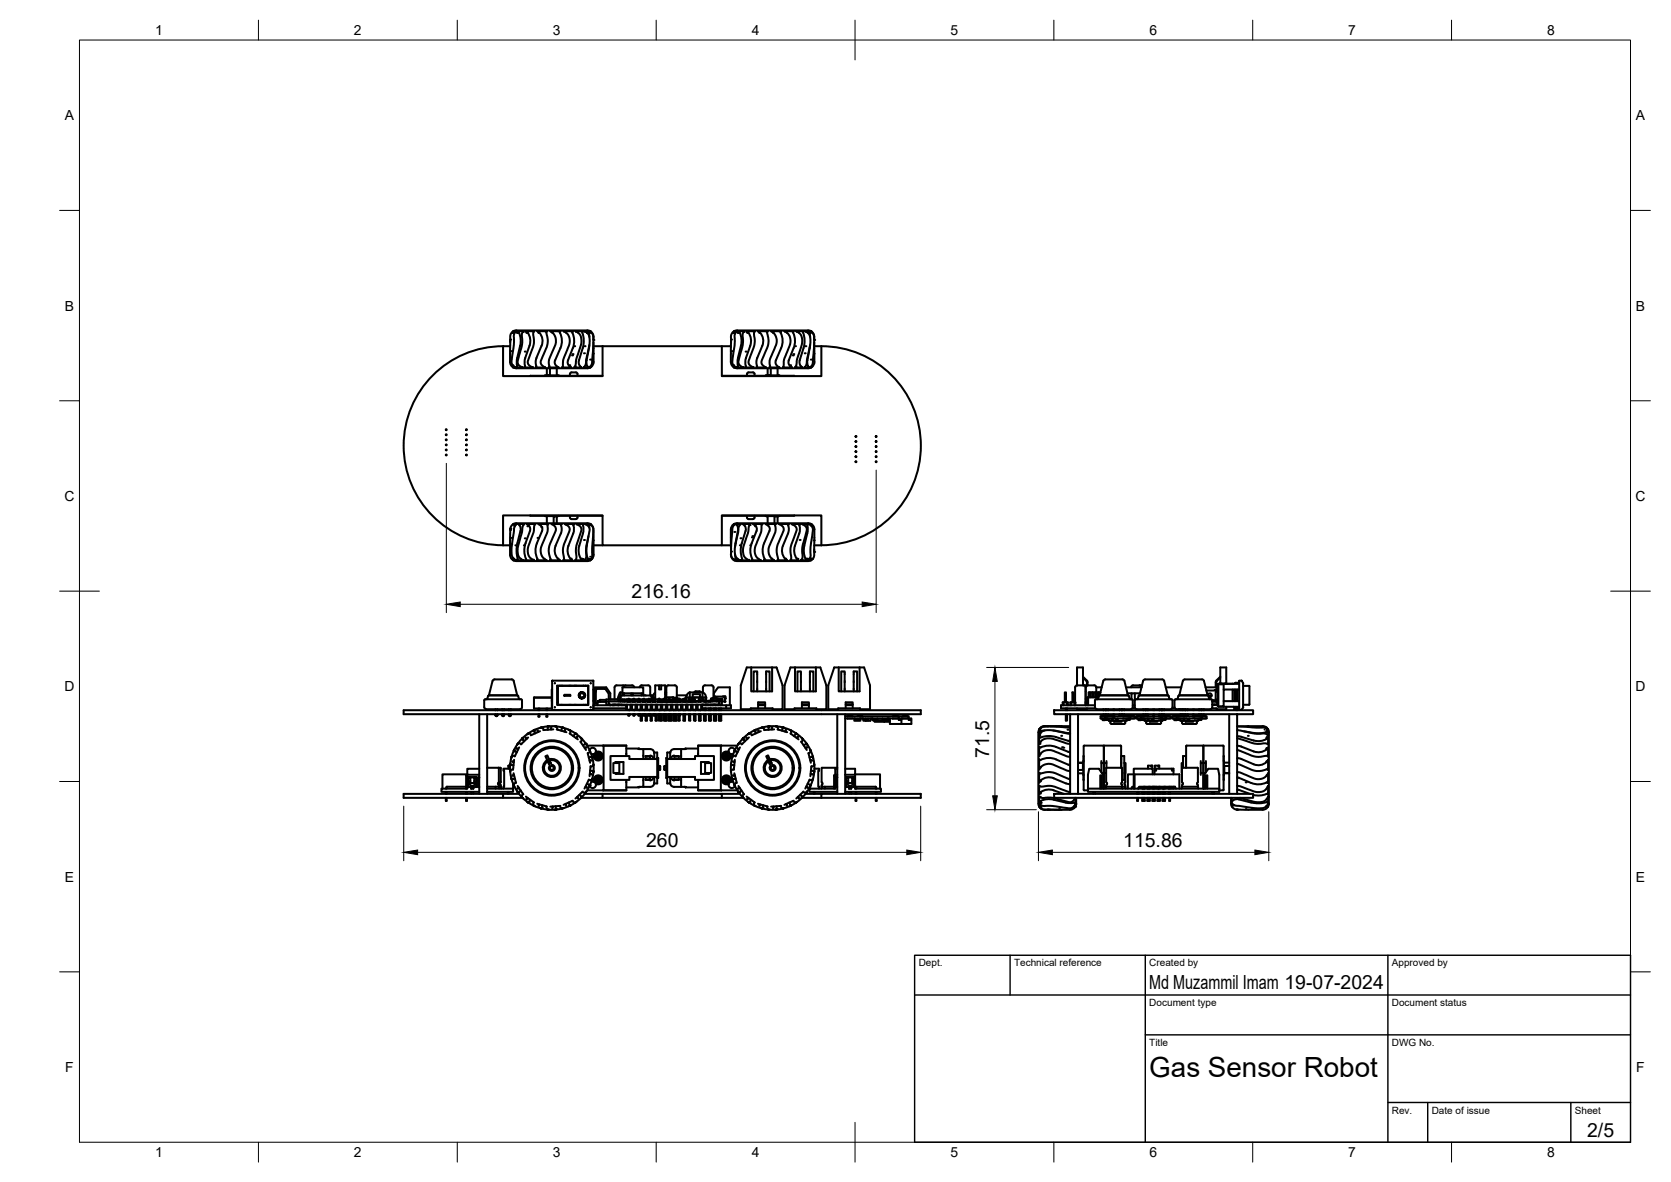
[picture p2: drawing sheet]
<svg xmlns="http://www.w3.org/2000/svg" width="420mm" height="297mm" viewBox="0 0 420 297" stroke-linecap="round" stroke-linejoin="round" font-family="sans-serif">
<defs><g id="words">
<text font-size="7" x="289" y="270.6">Gas Sensor Robot</text>
<g font-size="4.9">
<text x="158.8" y="150.4">216.16</text>
<text x="248.7" y="190.4" transform="rotate(-90 248.7 190.4)">71.5</text>
<text x="162.5" y="212.7">260</text>
<text x="282.4" y="212.7">115.86</text>
<text x="289" y="248.5">Md Muzammil Imam 19-07-2024</text>
<text x="399.1" y="285.7">2/5</text>
</g>
<g font-size="3.5">
<text x="39" y="8.8">1</text>
<text x="89" y="8.8">2</text>
<text x="139" y="8.8">3</text>
<text x="189" y="8.8">4</text>
<text x="239" y="8.8">5</text>
<text x="289" y="8.8">6</text>
<text x="339" y="8.8">7</text>
<text x="389" y="8.8">8</text>
<text x="16.3" y="30.2">A</text>
<text x="411.3" y="30.2">A</text>
<text x="16.3" y="78">B</text>
<text x="411.3" y="78">B</text>
<text x="16.2" y="125.9">C</text>
<text x="411.2" y="125.9">C</text>
<text x="16.2" y="173.7">D</text>
<text x="411.2" y="173.7">D</text>
<text x="16.3" y="221.6">E</text>
<text x="411.3" y="221.6">E</text>
<text x="16.4" y="269.4">F</text>
<text x="411.4" y="269.4">F</text>
<text x="39" y="290.8">1</text>
<text x="89" y="290.8">2</text>
<text x="139" y="290.8">3</text>
<text x="189" y="290.8">4</text>
<text x="239" y="290.8">5</text>
<text x="289" y="290.8">6</text>
<text x="339" y="290.8">7</text>
<text x="389" y="290.8">8</text>
</g>
<g font-size="2.5">
<text x="231" y="242.9">Dept.</text>
<text x="255" y="242.9">Technical reference</text>
<text x="289" y="242.9">Created by</text>
<text x="350" y="242.9">Approved by</text>
<text x="289" y="252.8">Document type</text>
<text x="350" y="252.8">Document status</text>
<text x="289" y="262.9">Title</text>
<text x="350" y="262.9">DWG No.</text>
<text x="350" y="279.9">Rev.</text>
<text x="360" y="279.9">Date of issue</text>
<text x="396" y="279.9">Sheet</text>
</g>
</g></defs>
<!-- layer: Visible -->
<g fill="#000">
<circle cx="128.3" cy="85.3" r=".25"/>
<circle cx="128.4" cy="88.3" r=".25"/>
<circle cx="128.8" cy="83.6" r=".25"/>
<circle cx="128.8" cy="91.8" r=".25"/>
<circle cx="129.1" cy="92" r=".25"/>
<circle cx="129.6" cy="92.3" r=".25"/>
<circle cx="129.7" cy="83.3" r=".25"/>
<circle cx="130" cy="83.6" r=".25"/>
<circle cx="131.3" cy="92.3" r=".25"/>
<circle cx="131.5" cy="83.4" r=".25"/>
<circle cx="132" cy="88.4" r=".25"/>
<circle cx="133.8" cy="92.2" r=".25"/>
<circle cx="141.4" cy="91.7" r=".25"/>
<circle cx="143.2" cy="91.8" r=".25"/>
<circle cx="143.8" cy="89.3" r=".25"/>
<circle cx="144" cy="89" r=".25"/>
<circle cx="144.4" cy="87" r=".25"/>
<circle cx="144.5" cy="92.1" r=".25"/>
<circle cx="144.8" cy="83.3" r=".25"/>
<circle cx="146.8" cy="88.8" r=".25"/>
<circle cx="147" cy="87" r=".25"/>
<circle cx="147" cy="83.3" r=".25"/>
<circle cx="148.1" cy="83.7" r=".25"/>
<circle cx="148.2" cy="92.3" r=".25"/>
<circle cx="148.2" cy="85.1" r=".25"/>
<circle cx="148.3" cy="83.3" r=".25"/>
<circle cx="148.4" cy="90.4" r=".25"/>
<circle cx="148.5" cy="83.7" r=".25"/>
<circle cx="149.2" cy="85.4" r=".25"/>
<circle cx="183.8" cy="85.3" r=".25"/>
<circle cx="183.9" cy="88.3" r=".25"/>
<circle cx="184.3" cy="83.6" r=".25"/>
<circle cx="184.3" cy="91.8" r=".25"/>
<circle cx="184.6" cy="92" r=".25"/>
<circle cx="185.1" cy="92.3" r=".25"/>
<circle cx="185.2" cy="83.3" r=".25"/>
<circle cx="185.3" cy="83.3" r=".25"/>
<circle cx="185.5" cy="83.6" r=".25"/>
<circle cx="186.8" cy="92.3" r=".25"/>
<circle cx="187" cy="83.4" r=".25"/>
<circle cx="187.5" cy="88.4" r=".25"/>
<circle cx="189.3" cy="92.2" r=".25"/>
<circle cx="196.9" cy="91.7" r=".25"/>
<circle cx="198.7" cy="91.8" r=".25"/>
<circle cx="199.3" cy="89.3" r=".25"/>
<circle cx="199.5" cy="89" r=".25"/>
<circle cx="199.9" cy="87" r=".25"/>
<circle cx="200" cy="92.1" r=".25"/>
<circle cx="200.4" cy="83.3" r=".25"/>
<circle cx="202.3" cy="88.8" r=".25"/>
<circle cx="202.5" cy="87" r=".25"/>
<circle cx="202.5" cy="83.3" r=".25"/>
<circle cx="203.6" cy="83.7" r=".25"/>
<circle cx="203.7" cy="92.3" r=".25"/>
<circle cx="203.7" cy="85.1" r=".25"/>
<circle cx="203.8" cy="83.3" r=".25"/>
<circle cx="203.9" cy="90.4" r=".25"/>
<circle cx="204" cy="83.7" r=".25"/>
<circle cx="204.7" cy="85.4" r=".25"/>
<circle cx="128.3" cy="133.2" r=".25"/>
<circle cx="128.3" cy="132.8" r=".25"/>
<circle cx="128.4" cy="135.2" r=".25"/>
<circle cx="128.5" cy="136.8" r=".25"/>
<circle cx="129.4" cy="132.3" r=".25"/>
<circle cx="129.6" cy="137" r=".25"/>
<circle cx="131.7" cy="137" r=".25"/>
<circle cx="132" cy="135.3" r=".25"/>
<circle cx="132.6" cy="132.3" r=".25"/>
<circle cx="135.1" cy="135.2" r=".25"/>
<circle cx="136.1" cy="132.5" r=".25"/>
<circle cx="142.3" cy="131.9" r=".25"/>
<circle cx="145.1" cy="131.8" r=".25"/>
<circle cx="146.8" cy="135.7" r=".25"/>
<circle cx="147.2" cy="131.7" r=".25"/>
<circle cx="148.1" cy="132.6" r=".25"/>
<circle cx="148.3" cy="131.7" r=".25"/>
<circle cx="148.5" cy="132" r=".25"/>
<circle cx="183.8" cy="138.6" r=".25"/>
<circle cx="184.6" cy="133.7" r=".25"/>
<circle cx="184.8" cy="131.7" r=".25"/>
<circle cx="184.8" cy="139" r=".25"/>
<circle cx="186" cy="137" r=".25"/>
<circle cx="186.2" cy="135.3" r=".25"/>
<circle cx="188.5" cy="132" r=".25"/>
<circle cx="188.6" cy="137" r=".25"/>
<circle cx="189.1" cy="135.1" r=".25"/>
<circle cx="189.2" cy="134.7" r=".25"/>
<circle cx="189.9" cy="132.3" r=".25"/>
<circle cx="191.6" cy="132.3" r=".25"/>
<circle cx="199.3" cy="131.8" r=".25"/>
<circle cx="201.1" cy="135.7" r=".25"/>
<circle cx="201.8" cy="131.7" r=".25"/>
<circle cx="203.4" cy="131.7" r=".25"/>
<circle cx="203.9" cy="132.1" r=".25"/>
<circle cx="204.2" cy="132.3" r=".25"/>
<circle cx="204.6" cy="135.8" r=".25"/>
<circle cx="204.7" cy="138.7" r=".25"/>
<circle cx="129.7" cy="140.8" r=".25"/>
<circle cx="131.5" cy="140.7" r=".25"/>
<circle cx="134" cy="140.7" r=".25"/>
<circle cx="146.5" cy="140.5" r=".25"/>
<circle cx="147" cy="140.7" r=".25"/>
<circle cx="148.2" cy="140.4" r=".25"/>
<circle cx="148.2" cy="140.5" r=".25"/>
<circle cx="148.3" cy="140.7" r=".25"/>
<circle cx="148.3" cy="140.3" r=".25"/>
<circle cx="184.5" cy="140.4" r=".25"/>
<circle cx="184.8" cy="140.8" r=".25"/>
<circle cx="184.9" cy="140.3" r=".25"/>
<circle cx="186" cy="140.7" r=".25"/>
<circle cx="188.2" cy="140.7" r=".25"/>
<circle cx="201.5" cy="140.6" r=".25"/>
<circle cx="203" cy="140.5" r=".25"/>
<circle cx="203" cy="140.4" r=".25"/>
<circle cx="203.3" cy="140.7" r=".25"/>
<circle cx="204.2" cy="140.5" r=".25"/>
<circle cx="154.5" cy="177.1" r=".25"/>
<circle cx="155.6" cy="176.1" r=".25"/>
<circle cx="155.7" cy="177.1" r=".25"/>
<circle cx="155.7" cy="176.1" r=".25"/>
<circle cx="155.9" cy="176.3" r=".25"/>
<circle cx="155.9" cy="176.1" r=".25"/>
<circle cx="156.7" cy="176.3" r=".25"/>
<circle cx="156.7" cy="176.1" r=".25"/>
<circle cx="156.8" cy="176.1" r=".25"/>
<circle cx="157.1" cy="176.1" r=".25"/>
<circle cx="157.1" cy="176.3" r=".25"/>
<circle cx="157.8" cy="176.3" r=".25"/>
<circle cx="158.2" cy="179.6" r=".25"/>
<circle cx="158.4" cy="176.3" r=".25"/>
<circle cx="159.5" cy="179.6" r=".25"/>
<circle cx="160.8" cy="179.6" r=".25"/>
<circle cx="162.1" cy="179.6" r=".25"/>
<circle cx="163.3" cy="179.6" r=".25"/>
<circle cx="164" cy="175.8" r=".25"/>
<circle cx="164.6" cy="179.6" r=".25"/>
<circle cx="165.5" cy="176.3" r=".25"/>
<circle cx="165.5" cy="176.1" r=".25"/>
<circle cx="165.9" cy="179.6" r=".25"/>
<circle cx="165.9" cy="176.1" r=".25"/>
<circle cx="166.1" cy="176.1" r=".25"/>
<circle cx="166.3" cy="176.3" r=".25"/>
<circle cx="166.3" cy="176.1" r=".25"/>
<circle cx="166.6" cy="176.3" r=".25"/>
<circle cx="167.1" cy="179.6" r=".25"/>
<circle cx="167.3" cy="176.3" r=".25"/>
<circle cx="168.4" cy="179.6" r=".25"/>
<circle cx="169.3" cy="175.9" r=".25"/>
<circle cx="169.7" cy="179.6" r=".25"/>
<circle cx="170" cy="175.9" r=".25"/>
<circle cx="170.9" cy="179.6" r=".25"/>
<circle cx="170.9" cy="176.3" r=".25"/>
<circle cx="171.1" cy="176.3" r=".25"/>
<circle cx="171.1" cy="176.1" r=".25"/>
<circle cx="171.5" cy="176.1" r=".25"/>
<circle cx="171.9" cy="176.1" r=".25"/>
<circle cx="172.2" cy="179.6" r=".25"/>
<circle cx="173.1" cy="176.3" r=".25"/>
<circle cx="173.5" cy="176.1" r=".25"/>
<circle cx="173.7" cy="176.3" r=".25"/>
<circle cx="173.8" cy="176.1" r=".25"/>
<circle cx="173.9" cy="176.3" r=".25"/>
<circle cx="177.1" cy="176.3" r=".25"/>
<circle cx="177.1" cy="176.1" r=".25"/>
<circle cx="177.2" cy="176.1" r=".25"/>
<circle cx="177.3" cy="177.1" r=".25"/>
<circle cx="177.5" cy="176.1" r=".25"/>
<circle cx="177.5" cy="176.3" r=".25"/>
<circle cx="177.6" cy="177.1" r=".25"/>
<circle cx="178.1" cy="176.3" r=".25"/>
<circle cx="178.1" cy="176.1" r=".25"/>
<circle cx="178.2" cy="176.1" r=".25"/>
<circle cx="178.3" cy="176.1" r=".25"/>
<circle cx="178.5" cy="176.1" r=".25"/>
<circle cx="178.5" cy="176.3" r=".25"/>
<circle cx="179" cy="175.6" r=".25"/>
<circle cx="179.4" cy="177.1" r=".25"/>
<circle cx="179.5" cy="177.1" r=".25"/>
<circle cx="180.3" cy="175.6" r=".25"/>
<circle cx="180.8" cy="176.1" r=".25"/>
<circle cx="282.4" cy="180" r=".25"/>
<circle cx="297.8" cy="180" r=".25"/>
<circle cx="305" cy="177.1" r=".25"/>
<circle cx="306.6" cy="171.8" r=".25"/>
<circle cx="117.2" cy="197.7" r=".25"/>
<circle cx="128.3" cy="192.1" r=".25"/>
<circle cx="128.5" cy="192.2" r=".25"/>
<circle cx="128.8" cy="195.8" r=".25"/>
<circle cx="129.2" cy="188.6" r=".25"/>
<circle cx="129.3" cy="188.8" r=".25"/>
<circle cx="130.2" cy="199.1" r=".25"/>
<circle cx="130.4" cy="199" r=".25"/>
<circle cx="131.3" cy="185.6" r=".25"/>
<circle cx="131.4" cy="185.8" r=".25"/>
<circle cx="134.3" cy="183.7" r=".25"/>
<circle cx="137.7" cy="182.7" r=".25"/>
<circle cx="137.8" cy="182.5" r=".25"/>
<circle cx="141.3" cy="183" r=".25"/>
<circle cx="141.4" cy="182.8" r=".25"/>
<circle cx="144.5" cy="184.5" r=".25"/>
<circle cx="144.7" cy="184.4" r=".25"/>
<circle cx="147.1" cy="187" r=".25"/>
<circle cx="147.3" cy="186.9" r=".25"/>
<circle cx="148.2" cy="197.2" r=".25"/>
<circle cx="148.3" cy="197.4" r=".25"/>
<circle cx="148.7" cy="190.2" r=".25"/>
<circle cx="149" cy="193.7" r=".25"/>
<circle cx="184" cy="192.2" r=".25"/>
<circle cx="184.3" cy="195.8" r=".25"/>
<circle cx="184.8" cy="188.8" r=".25"/>
<circle cx="185.9" cy="199" r=".25"/>
<circle cx="186.9" cy="185.8" r=".25"/>
<circle cx="189.8" cy="183.7" r=".25"/>
<circle cx="193.2" cy="182.7" r=".25"/>
<circle cx="196.8" cy="183" r=".25"/>
<circle cx="200.1" cy="184.5" r=".25"/>
<circle cx="202.6" cy="187" r=".25"/>
<circle cx="203.5" cy="197.8" r=".25"/>
<circle cx="203.7" cy="197.2" r=".25"/>
<circle cx="204.2" cy="190.2" r=".25"/>
<circle cx="204.6" cy="193.7" r=".25"/>
<circle cx="261.3" cy="183.5" r=".25"/>
<circle cx="261.3" cy="184.7" r=".25"/>
<circle cx="261.4" cy="186.9" r=".25"/>
<circle cx="261.7" cy="183.2" r=".25"/>
<circle cx="261.7" cy="183.6" r=".25"/>
<circle cx="263.1" cy="183.5" r=".25"/>
<circle cx="263.5" cy="182.5" r=".25"/>
<circle cx="266.8" cy="184.9" r=".25"/>
<circle cx="267" cy="187.8" r=".25"/>
<circle cx="267.4" cy="187.9" r=".25"/>
<circle cx="268.4" cy="183.4" r=".25"/>
<circle cx="313.2" cy="196.6" r=".25"/>
<circle cx="313.8" cy="184.9" r=".25"/>
<circle cx="318.4" cy="183.5" r=".25"/>
<circle cx="318.5" cy="183.5" r=".25"/>
<circle cx="318.5" cy="185.3" r=".25"/>
<circle cx="318.7" cy="197.7" r=".25"/>
<circle cx="318.7" cy="184.7" r=".25"/>
<circle cx="318.8" cy="183.5" r=".25"/>
<circle cx="132.9" cy="201.5" r=".25"/>
<circle cx="136.1" cy="203.2" r=".25"/>
<circle cx="136.2" cy="203" r=".25"/>
<circle cx="139.7" cy="203.5" r=".25"/>
<circle cx="139.8" cy="203.3" r=".25"/>
<circle cx="143.2" cy="202.5" r=".25"/>
<circle cx="143.2" cy="202.3" r=".25"/>
<circle cx="146.2" cy="200.2" r=".25"/>
<circle cx="188.5" cy="201.5" r=".25"/>
<circle cx="191.7" cy="203" r=".25"/>
<circle cx="195.3" cy="203.3" r=".25"/>
<circle cx="198.8" cy="202.3" r=".25"/>
<circle cx="201.7" cy="200.2" r=".25"/>
<circle cx="261.4" cy="202" r=".25"/>
<circle cx="261.5" cy="200.3" r=".25"/>
<circle cx="261.6" cy="201.7" r=".25"/>
<circle cx="261.6" cy="202.9" r=".25"/>
<circle cx="261.7" cy="201.7" r=".25"/>
<circle cx="263.4" cy="203.5" r=".25"/>
<circle cx="266.3" cy="203.3" r=".25"/>
<circle cx="269.8" cy="202.9" r=".25"/>
<circle cx="270" cy="202.7" r=".25"/>
<circle cx="270.3" cy="202.7" r=".25"/>
<circle cx="270.4" cy="202.1" r=".25"/>
<circle cx="310.4" cy="202.4" r=".25"/>
<circle cx="310.9" cy="203.4" r=".25"/>
<circle cx="311.2" cy="203.5" r=".25"/>
<circle cx="313.2" cy="203.3" r=".25"/>
<circle cx="314.8" cy="203.2" r=".25"/>
<circle cx="318.8" cy="200.3" r=".25"/>
<circle cx="318.8" cy="202" r=".25"/>
</g>
<g fill="none" stroke="#000" stroke-width=".51">
<path d="M126.5 87v7.5h25v-7.5M126.5 87h1.8M126.5 87a25 25 0 0 0-25 25 25 25 0 0 0 25 25M128.2 88.9v2a1.58 1.58 0 0 0 1.6 1.6M128.3 88.9h.1M128.3 85.4v.6M128.8 83.6h.1M129.1 92l-.1 .3h.6M129.1 91.9v.1M129.3 83.6v.2M129.6 92.3h.1M129.7 83.3a2.15 2.15 0 0 0-.5 2.3l-.6 5.4 .3 .8 .7 .5"/>
<path d="M129.7 83.3h.1M129.8 83.3h-.7l.2 .3h-.5M129.8 83h17.9l.8 .2M129.8 83a1.8 1.8 0 0 0-1.5 2.4l-.1 3.3M130 92l-.1 .3h1.4M130.2 83.6h.3M130.2 83.6h.1M130.2 83.6h-.2M130.5 83.6l.3 1 .1 1.1-.9 4.7v1.6M130.5 83.6l-.3-.3h1.4l-.4 .6 .1 .9a8.8 8.8 0 0 1-.8 4.6l-.3 1.9 .4 .6 .7 .4M131.3 92.3h.1M132.2 83.3h2.1l-.2 .4 .1 1a6.2 6.2 0 0 1-.9 4.3l-.5 1.6a1.43 1.43 0 0 0 1.1 1.7h-2l.1-.1v-1.8l1.1-3.5a2.81 2.81 0 0 0-.9-3.6z"/>
<path d="M132.5 83.6h-.2M132.5 83.6h.1M132.5 83.6h.2M135.1 83.3h2.4l-.1 .2 .2 1a5.8 5.8 0 0 1-.9 4.5l-.7 1.7v.5l.3 .6 .8 .5h-2.4l.2-.1-.1-1.8 1.4-3.5a2.73 2.73 0 0 0-1.1-3.6zM135.5 83.6h-.2M135.5 83.6h.1M137 94.4h3.5M137.5 92.5v1.7M138.3 92.5v1.7l-.9 .1M138.4 83.3h2.5l-.2 .2a4.5 4.5 0 0 1 .2 4l-1.3 3.1a1.42 1.42 0 0 0 .8 1.7h-2.4l.2-.2-.2-.8a4.9 4.9 0 0 1 .9-2.9 4.8 4.8 0 0 0 .8-3.4l-.5-1.1zM138.9 83.6h-.1M138.9 83.6h.1"/>
<path d="M140 92.5l.1 1.8M142.3 83.6h.1M143.3 94.4v-.4a1.35 1.35 0 0 1 1.5-.4l.4 .2v.6M143.9 83.6l.4 1.1v1.7l-1.5 4.2a1.3 1.3 0 0 0 .8 1.7h-2.3l.2-.2v-.8a6.3 6.3 0 0 1 1.1-3.3 3.9 3.9 0 0 0 .3-3.7l-.5-.7-.7-.3h2.3l-.1 .3M145.3 83.6h.1M145.8 92l-.3-.7 .1-.7a12.5 12.5 0 0 0 1.2-5.1l-.4-1.9 .1-.3h-1.8l.9 .5 .5 1.1a6.1 6.1 0 0 1-.7 3.9l-.5 1.5-.2 1.6-.3 .4h1.8l-.4-.3M147.6 83.6h.1M148.2 84.6l-.1-1.3h-1.1l.8 .5 .4 .9 .1 1.6-1 5-.1 .6-.4 .4h1.1a1.6 1.6 0 0 1-.4-1.7l.7-3.9M148.4 92.1l.1 .2a31.1 31.1 0 0 1-7.2 .2h-11.5M148.5 83.3h-.2l.6 .5 .3 1-.3 5.9a1.81 1.81 0 0 1-.7 1.6h.3M148.5 83.3v.1M148.5 83.3a1.91 1.91 0 0 1 .7 2.1"/>
<path d="M148.7 83.6h.1M149.2 86v2.9M149.2 87h2.3M149.2 88.9v2.1M149.3 88.9h.1M149.3 90.9l-.2 .8-.5 .6M151.5 94.4l-18.2 .1M151.5 87h30v7.5h25v-7.5h-1.8M181.5 94.4l18.3 .1M181.5 87h2.3M183.8 88.9v2a1.96 1.96 0 0 0 2.6 1.6h10.4a31.5 31.5 0 0 0 7.2-.2l-.1-.2M183.8 88.9h.1"/>
<path d="M183.8 85.4v.6M184.3 83.6h.1M184.5 83.6h-.2M184.5 83.6h.1M184.5 83.6h.3l-.2-.3h.7a2.05 2.05 0 0 0-.5 2.3l-.4 3.1a4.4 4.4 0 0 0-.1 2.8l.8 .8h-.6l.1-.3M184.6 91.9v.1M184.8 83.6v.2M185.7 83.6h-.2M185.7 83.6h.1M186 83.6l.3 1 .2 1.1-1 4.7v1.6M187 83.3l-.3 .7 .1 1.4a20.5 20.5 0 0 1-1.1 5.6l.3 .8 .9 .5h-1.5l.1-.3M187 83.3h.1"/>
<path d="M187.1 83.3h-1.4l.3 .3h-.3M187.8 94.4v-.4a1.35 1.35 0 0 1 1.5-.4l.4 .2v.6M188 83.6h-.2M188 83.6h.1M188.2 83.6l.5 1 .1 1.1-.1 1.2-1.2 3.5 .1 1.7-.2 .2h2l-1.1-.8-.1-.6 .4-1.1a8.8 8.8 0 0 0 1.2-4.6l-.2-1.6 .2-.3h-2.1l.5 .3h-.2M190.6 83.3h2.4l-.1 .3 .2 .8a5.5 5.5 0 0 1-.9 4.6l-.7 1.6v.7l.4 .6 .7 .4h-2.4l.2-.2a2.98 2.98 0 0 1 0-2.1l1.3-3.1a2.68 2.68 0 0 0-1.1-3.6zM191 83.6h-.1M191 83.6h.1M192.5 94.4h3.5M193 92.5v1.7M193.8 92.5v1.7l-.9 .1M194.4 83.6l-.5-.3h2.5l-.1 .3"/>
<path d="M194.4 83.6h.1M194.5 83.6l.5 .8a2.83 2.83 0 0 1 .1 2.5l-.2 .4a9.9 9.9 0 0 0-1.4 3.7l.2 1.2-.2 .1h2.4a1.28 1.28 0 0 1-.8-1.7l1.3-3.1M194.5 83.6h-.2M195.5 92.5l.1 1.8M196.3 83.6l.5 1.6-.1 1.2-.3 1.1M197.9 83.6h-.1M199.4 83.6l.2-.3h-2.4l.7 .3 .6 .9a4 4 0 0 1-.4 3.5l-.2 .4a5.1 5.1 0 0 0-.8 3.1l-.1 .7-.2 .1h2.3a1.3 1.3 0 0 1-.8-1.7l1.2-3.1M199.4 83.6l.4 1.1 .1 1.1-.3 1.7M200.9 83.6h-.1M202 83.6l.3 1.9a12.5 12.5 0 0 1-1.2 5.1 1.22 1.22 0 0 0 .6 1.7h-1.8l.4-1.1a8.5 8.5 0 0 1 1-3.6 4.6 4.6 0 0 0 .2-3l-.4-.8-.9-.5h1.8l-.1 .3M202.5 83.3h1.1l.1 1.3M202.5 83.3h.1"/>
<path d="M202.5 83.3l.6 .3 .5 .7 .2 1.9-1 5.2-.5 .9h1.1a1.6 1.6 0 0 1-.4-1.7l.7-3.9M203.1 83.6h.1M204 83.2l-.5-.2h-17.5a1.82 1.82 0 0 0-2.2 2.4v3.3M204 83.3h-.2l.6 .5 .3 .7-.3 6.2a1.7 1.7 0 0 1-.7 1.6h.3M204 83.3v.1M204 83.3a1.91 1.91 0 0 1 .7 2.1M204.2 83.6h.1M204.7 86l.1 5M204.8 88.9h.1M204.8 90.9l-.2 .8-.5 .6M206.5 87a25 25 0 0 1 25 25 25 25 0 0 1-25 25M126.5 137v-7.5h25v7.5h30v-7.5h25v7.5h-1.8"/>
<path d="M126.5 137h1.7M128.2 135.8v3.6l.5 1.1M128.3 135.8h.1M128.3 133.1h.1M128.3 132.9v.2M129.8 131.5h18.1l.5 .2M129.8 131.5a1.84 1.84 0 0 0-1.5 2.4l-.1 1.7M129.9 131.7l-.4 .4-.3 .8-.6 5.1 .2 1.9 1 .9M129.9 131.7h.1M129.9 131.7h-.7l.2 .6M130.1 136.5a8.9 8.9 0 0 0 .1 4.1l-.1 .1 1.5 .1-1-.7-.4-1.1a8.9 8.9 0 0 1 .8-4.5l.4-2.2 .4-.6h-1.5a1.48 1.48 0 0 1 .6 1.8l-.8 3.1M132.5 131.7h2.1l-.3 .4v.6a6.9 6.9 0 0 1-1 3.3 4.2 4.2 0 0 0-.3 3.7l.6 .7 .6 .4-2.1-.1 .1-.2a5.5 5.5 0 0 1-.1-4l1.1-3a1.38 1.38 0 0 0-.7-1.8z"/>
<path d="M133.3 129.5l18.2 .1M135 136.6l1.3-3.1a1.4 1.4 0 0 0-.9-1.8h2.4l-.1 .2v.8a4.9 4.9 0 0 1-.9 2.9 4.3 4.3 0 0 0-.7 3.7l.6 1 .7 .5-2.4-.1 .1-.3M135 136.5l-.4 1.7 .1 1.1 .4 1.1M137 129.6h3.5M137.4 129.7l.1 1.8M139.7 137.2a3 3 0 0 0 .6 3.2M140 129.8v1.7M140.1 129.7l-.9 .1v1.7M141.1 132l.1-.3h-2.5l1 .8v1a12.3 12.3 0 0 0-1.7 4.8l.5 2.2-.2 .2 2.5 .1-.5-.4M141.1 132l.1 .8v.9l-1.5 3.5M143.3 129.6v.5a1.31 1.31 0 0 0 1.5 .4l.4-.2v-.7M144.2 132l.1-.3h-2.3l.9 .5a1.07 1.07 0 0 1 .3 1.3l-.2 .3a11.5 11.5 0 0 0-1.5 4.5l.3 2-.2 .4 2.3 .1-.5-.4"/>
<path d="M144.2 132l.1 1.7-1.4 3.5a3.3 3.3 0 0 0 .6 3.2M146.6 132l.1-.3h-1.8l.9 .5 .4 .5-.3 1.5a10.2 10.2 0 0 0-1 6.2l-.2 .3 1.7 .1-.4-.4h.3M146.6 132l.1 1.7-1.2 4.6 .1 1.1 .5 1M147.1 131.7h1.1l-.1 .3M147.1 131.7h.1M147.2 131.7l1 .9a4.3 4.3 0 0 1-.4 2.8l-.4 2.4v2.1l-.4 .8M148 134.7l-.6 3.6 .4 2.1M148.1 132l.1 .6M148.4 139.9h.1M148.5 131.7h-.2l.7 .6 .2 .6-.3 5.8a2.3 2.3 0 0 1-.6 2.1h.2M148.5 131.7v.1M148.5 131.7l.5 .5 .2 .7"/>
<path d="M149.2 133.1v6.3M149.2 137h2.3M149.3 135.8h.1M149.3 139.4l-.3 .8-.5 .6M181.5 137h2.3M183.8 135.1h.1M183.8 138.6a1.91 1.91 0 0 0 .7 2.1M184.5 131.8l-.5 .5a7.3 7.3 0 0 0-.2 3.5v2.3M184.5 131.7h.3l-.1 .2a2.79 2.79 0 0 0-.6 2.2l-.3 5.2 .3 .9 .7 .6-.3-.1M184.6 131.9v-.2l.5-.2h18a1.6 1.6 0 0 1 1.7 1.6M185.5 133.5l-.7 3.8M185.5 133.5a2.17 2.17 0 0 0-.4-1.8h1.1l-.3 .5-.2 .6-.9 5v1.5l.4 .9 .9 .6-1.2-.1-.1-1.3"/>
<path d="M187.8 129.6v.5a1.31 1.31 0 0 0 1.5 .4l.4-.2v-.7M192.5 129.6h3.5M192.9 129.7l.1 1.8M193.5 133.5a1.45 1.45 0 0 0-.9-1.8h2.5l-.2 .2 .1 .9a4.9 4.9 0 0 1-.9 2.8 4.8 4.8 0 0 0-.8 3.5l.5 1 .8 .7-2.5-.1 .2-.2a4.7 4.7 0 0 1-.2-4l1.3-3M195.5 129.8v1.7M195.6 129.7l-.9 .1v1.7M198.2 132l.1 1.7-1.5 3.5a3.1 3.1 0 0 0 .6 3.2M198.2 132l.1-.3h-2.4l1.1 .9 .1 .6-.3 .7a10.8 10.8 0 0 0-1.5 4.4l.4 2.2-.2 .2 2.4 .1-.5-.4M199.8 129.5l-18.3 .1M201 132l.1-.3h-2l.9 .6a1.04 1.04 0 0 1 .2 1.2l-.2 .7a9.5 9.5 0 0 0-1.2 4.5l.1 1.6-.2 .4 2.1 .1-.5-.4M201 132l.1 1.7-1.2 3.5-.2 1.1 .2 1.1 .5 1M203 132l.1-.3h-1.4l.8 .5 .3 .6-.3 1.8a12.1 12.1 0 0 0-.8 5.7l-.3 .4 1.5 .1-.4-.4"/>
<path d="M203 132l.1 1.7-1 4.6 .1 1.1 .4 1M203.9 132l.1-.3h-.6l.7 .6 .3 .7-.6 5.7a1.98 1.98 0 0 1-.5 2M204.7 138.1v.5M204.8 135.3l-.1 3.2a1.9 1.9 0 0 1-1.2 2.5h-11.8a30.7 30.7 0 0 1-7.1-.2M204.8 133.1v2.1M204.8 135.1h.1M128.8 140.6l.3 .2M129.1 140.8h.1M129.1 140.8l.7 .2M129.1 140.3v.4l.7 .1M129.8 140.8h.1M131 140.4h.1"/>
<path d="M133.6 140.4h.1M136.9 140.4h-.1M140.3 140.4h.1M140.5 140.4h-.2M143.4 140.4h.2M143.6 140.4h.1M143.8 140.4h-.2M146.3 140.4h.1M146.5 140.4h-.2M147 140.7h.1M147.8 140.4l.2 .4-1-.1M147.8 140.4h.3"/>
<path d="M148.1 140.4h.1M148.3 140.4h-.2M148.4 140.8a56.4 56.4 0 0 1-9.7 .2h-8.9M148.4 140.6l.1 .2M148.9 140.4h-.3M184.3 140.4h.1M184.5 140.6v.1M185.5 140.4h.1M186.6 140.4l-.4-1.9a12.5 12.5 0 0 1 1.3-5 1.42 1.42 0 0 0-.7-1.8h1.8l-.3 .4-.1 .7a10.6 10.6 0 0 1-1.1 4l-.3 1.2 .2 1.5 .5 .8 .8 .5-1.8-.1 .1-.3M187.7 140.4h.1M189.1 140.4l-.3-1.1-.1-1.7 1.5-4.1a1.31 1.31 0 0 0-.8-1.8h2.3l-.2 .2v.8a6.3 6.3 0 0 1-1.1 3.3 3.9 3.9 0 0 0-.3 3.7l.5 .7 .7 .4-2.3-.1 .1-.3M190.8 140.4h-.1"/>
<path d="M194.1 140.4h.1M194.2 140.4h-.1M197.4 140.4h.1M197.5 140.4h.1M197.7 140.4h-.2M200.3 140.4h.2M200.5 140.4h.1M200.7 140.4h-.1M202.5 140.4h.3M202.8 140.4h.1M203 140.4h-.2M203.3 140.7h.1"/>
<path d="M203.7 140.2l.1 .2M204.1 140.4h-.3l.1 .4-.6-.1M204.1 140.4h.1M204.2 140.4h.1M204.2 140.4h-.1M101.5 178.5h130v1h-130zM120.5 179.5v20M121.8 176v1.7M121.8 177.7a1.17 1.17 0 0 0 1.5 .5h6.4a1.21 1.21 0 0 0 1.6-.5M121.8 176a1.45 1.45 0 0 1 1.5-.3h6.4a1.53 1.53 0 0 1 1.6 .3M122.5 179.5v20M122.5 175.5l-.2 .2"/>
<path d="M122.9 174.7h7.1M122.9 174.7l1-3.6a1.26 1.26 0 0 1 1.4-.4h2.4a1.32 1.32 0 0 1 1.5 .4l.8 3.6M122.9 174.7l-.2 .2-.1 .6M124.6 179.5l.2 .5 .3-.5M124.6 178.2v.3M125.1 178.2v.3M126.3 179.5l.2 .5 .2-.5M126.3 178.2v.3M126.7 178.2v.3M127.9 178.2v.3M127.9 179.5v.2M128.4 179.5v.4l-.2 .1-.2-.3"/>
<path d="M128.4 178.2v.3M130.1 174.7l.2 .2 .2 .6M130.5 175.5l.2 .2M131.3 176v1.7M134.3 175.3v2.7h4.4M134.3 175.3h4.4M134.3 175.3h.1M135.4 179.5v.6h.2v-.6M135.4 178v.5M135.6 178v.5M137.4 179.5v.6h.2v-.6M137.4 178v.5"/>
<path d="M137.6 178v.5M138.7 175.3h.1M138.7 178h.1M138.7 176.2v1.8M138.8 173.3v2.9M138.8 171.1v7.3M138.9 178.3v.1M138.9 171.1v.1M138.9 178.3h.1M138.9 171.1h.1M139.5 177.7v.1M139.5 171.7h.1"/>
<path d="M140.1 172.3h7.8v4.9h-7.8zM140.2 176.6h.1M140.2 172.9h.1M140.3 173v3.5M140.3 172.4h7.5v4.7h-7.5zM140.8 172.3v.1M140.8 177.1v.1M141.3 172.3v.1M141.3 177.1v.1M141.9 174.6v.3zM141.9 174.6h1.5v.3h-1.5M143.2 172.3v.1"/>
<path d="M143.2 177.1v.1M143.5 172.3v.1M143.5 177.1v.1M144.5 172.3v.1M144.5 177.1v.1M144.8 172.3v.1M144.8 177.1v.1M145.8 174.1a.8 .8 0 0 0-.2 .9 .8 .8 0 0 0 .7 .5 .8 .8 0 0 1-.8-.8 .8 .8 0 0 1 .8-.8zM146.3 173.9a.8 .8 0 0 1 .8 .8 .8 .8 0 0 1-.8 .8M146.3 174.2l.3 .1 .3 .3-.2 .5-.4 .2M146.7 174l.4 .6-.1 .6-.3 .3M146.7 174.3l-.6-.1-.3 .5 .3 .5 .6-.1"/>
<path d="M146.7 172.3v.1M146.7 177.1v.1M147.2 172.3v.1M147.2 177.1v.1M148.5 171.7h.1M148.5 177.7v.1M148.6 177.7h-.1M149.1 178.3v.1M149.1 171.1l.1 7.3M149.1 171.1h.1M149.1 171.1h-10.3M149.1 178.3h-10.3"/>
<path d="M149.1 178.3h.1M149.2 171.1h.1M149.2 173.3v2.9M149.2 178.3v.1M150.4 176.1h.5v.3M150.4 176.4v-.3v.3M150.8 176v.1M152.4 175.9l-1.6 .1M152.4 176.4h-2.2v.8M152.4 176.3h29.1M152.4 176.3v.8h.7M153.1 176.3v.8h27.8v-.8"/>
<path d="M153.2 177.1v.1M153.5 175.8v-1.6l-1.1-1.5h-2.9l-.1 4.5M153.5 177.1v.1M154.1 177.2v-.1h1.3v.1M154.1 177.1v.1M154.3 177.1v.1M154.5 177.1v.1M155.3 175.7h.4M155.4 177.1v.1M155.5 177.2v-.1h.8v.1M155.5 176.3v-.2h.4v.2M155.6 176.1h.1"/>
<path d="M155.7 175.7l-.4 .1M155.7 175.2h-.3v.4M155.7 175.7v.1M155.7 175.8h-2.6v-1.4l-.9-1.3h-2.3l-.1 3.7h.4M156 174l-.4 .6-.1 .6M156 175.2h-.3v.4M156 174.9v.9M156.4 175.8h.1M156.4 175.8h-4v.5M156.5 174h-.5v1.2M156.5 174.2v-1.5h5.2v1.5M156.5 177.1v.1"/>
<path d="M156.7 176.3v-.2h.4v.2M156.7 172.2h-.8a1.04 1.04 0 0 0-1.4 .5v3.1M156.7 172.2l.3 .1M156.7 176.1h.1M156.9 176.1v-.3h-.4v.5M156.9 175.8h.6M156.9 174.2h-.4v.6M156.9 174.2v.6M156.9 177.1v.1M156.9 174.2h1.8M157.4 177.1v1.2l1.2 .1M157.4 177.2h-8.2v.8h8.2"/>
<path d="M157.5 176.3v-.5h.4v.5M157.6 177.1v1.3M157.7 176.3h.8v-.5h.4v.5M157.8 176.3h.1M157.9 175.8h.1M157.9 176.3v-.4h.3v.4h.2M157.9 175.9l.1-.3h.2v.3M157.9 179.5l.3 .1M157.9 179.6l.1 .3h.2v-.3M157.9 178.4v.1M158.2 175.8h.3M158.2 179.6v.3"/>
<path d="M158.2 178.4v.1M158.2 179.5v.1M158.4 176.3h.1M158.5 175.8h.1M158.5 177.1v1.3M158.7 177.1l-.1 1.3M158.7 174.8v-.6h.4v.6M158.9 175.8h.1M158.9 177.1v1.3M158.9 172.2h-.8a1.04 1.04 0 0 0-1.3 .5M158.9 175.8h.3M159 172.2l.4 .3v.2"/>
<path d="M159 176.3h.7h-.2v-.4h-.3l-.1 .4M159.1 174.2h2.2M159.2 175.9v-.3h.3v.3M159.2 179.5l.3 .1M159.2 179.6v.3h.3v-.3M159.2 178.4v.1M159.5 175.8h.4v.5M159.5 179.6v.3M159.5 178.4v.1M159.5 179.5v.1M159.8 177.1v1.3M159.9 175.8h.1"/>
<path d="M159.9 175.8h.6M160 177.1l-.1 1.3h-1.3M160.2 177.1v1.3M160.3 176.3h.7M160.4 176.3l.1-.4h.3v.4h.2M160.5 175.9v-.3h.2l.1 .3M160.5 179.5l.3 .1M160.5 179.6v.3h.2l.1-.3M160.5 178.4v.1M160.8 175.8l.1 .5M160.8 179.6l-.1 .3M160.8 178.4v.1"/>
<path d="M160.8 179.5v.1M160.8 172.7a1.22 1.22 0 0 1 1.6-.5l.8 .1 .2 .2 .1 2.3M160.9 175.8h.6M161.1 177.1v1.4M161.1 179.5v1.6h.3v-1.6M161.2 178.4h1.2M161.2 177.1v1.3h-1.3M161.3 174.8v-.6h.4v.6M161.4 178.4v.1M161.5 177.1v1.3M161.5 176.3h.8h-.2v-.4h-.4l-.1 .4M161.7 175.9l.1-.3h.2l.1 .3"/>
<path d="M161.7 179.5l.4 .1M161.7 179.6l.1 .3h.2l.1-.3M161.7 178.4v.1M161.8 175.8h-.3v.5M161.9 174.8h.5M162 175.8h.5M162.1 179.6l-.1 .3M162.1 178.4v.1M162.1 179.5v.1M162.3 179.5v1.6h.4v-1.6M162.3 177.1v1.4M162.5 176.3v-.5h.4v.5l.1-.4h.3v.4h.2v-.5h.4v.5"/>
<path d="M162.5 178.3v-1.2l-.1 1.3M162.5 178.3l1.2 .1M162.5 178.3l-.1 .1M162.7 178.4v.1M162.7 177.1v1.3M162.8 176.3h.7M162.9 175.8h.1M163 175.9v-.3h.3v.3M163 179.5l.3 .1M163 179.6v.3h.3v-.3M163 178.4v.1M163.3 175.8h.2"/>
<path d="M163.3 179.6v.3M163.3 178.4v.1M163.3 179.5v.1M163.6 179.5v1.6h.3v-1.6M163.6 178.4v.1M163.6 177.1v1.3M163.7 174.8l.1 1M163.8 177.1l-.1 1.3M163.9 175.8h.1M163.9 178.4v.1M163.9 175.8h.4M164 175.8v-.6h.2v.6"/>
<path d="M164 177.1v1.3M164.1 176.3h.7M164.1 176.3l.2-.4h.3v.4M164.2 174.7l-8.1 .2M164.2 175.2h.5M164.3 175.9v-.3h.2l.1 .3M164.3 179.5l.3 .1M164.3 179.6v.3h.2l.1-.3M164.3 178.4v.1M164.5 175.6l.1 .3M164.6 176.3h.2M164.6 175.9v.4"/>
<path d="M164.6 179.6l-.1 .3M164.6 178.4v.1M164.6 179.5v.1M164.7 174.1l-.4 .5-.2 .6M164.8 179.5v1.6h.4v-1.6M164.8 178.4v.1M164.9 177.1v1.3M165 178.4h.2M165.1 177.1l-.1 1.3h-1.3M165.2 178.3v.2M165.3 177.1v1.3M165.3 176.3h.8h-.2v-.4h-.4l-.1 .4"/>
<path d="M165.5 175.9l.1-.3h.2l.1 .3M165.5 179.5l.4 .1M165.5 179.6l.1 .3h.2l.1-.3M165.5 176.1v.2M165.5 178.4v.1M165.6 175.7h-.9v.6M165.7 172.2h.5M165.8 175.6l.1 .3M165.8 175.7h1M165.9 179.6v1.5h-.3v-1.3M165.9 175.9v.2h.4M165.9 179.6l-.1 .3"/>
<path d="M165.9 178.4v.1M165.9 176.1h.4M165.9 176.1h.1M165.9 176.1h.2M166 176.1h.1M166.1 179.5v1.6h.3v-1.6M166.1 178.4v.1M166.1 177.1v1.3M166.2 178.4h1.3M166.3 176.1l.1 .2M166.3 176.1h.1M166.3 177.1l-.1 1.3h-1"/>
<path d="M166.4 178.3v.2M166.5 177.1v1.3M166.6 176.3h.7M166.6 176.3h.7zM166.7 176.3l.1-.4h.3v.4M166.8 175.9l.1-.3h.2v.3M166.8 179.5l.3 .1M166.8 179.6l.1 .3h.2v-.3M166.8 178.4v.1M167.1 175.6v.3M167.1 175.7h.1M167.1 179.5l.1 1.6h-.4v-1.4"/>
<path d="M167.1 176.3h.1M167.1 175.9v.4M167.1 179.6v.3M167.1 178.4v.1M167.2 175.9v.3M167.2 175.9h.3M167.2 176.3h.1M167.2 176.2h.2M167.2 175.5v.4M167.2 175.4h.3M167.2 175.4v.1M167.2 175.2h.3v-2.5a1.22 1.22 0 0 1 1.6-.5l.8 .1 .2 .2 .1 2.9"/>
<path d="M167.2 175.4v-3.2h-1v1h-.5v-1h-1v3.5M167.2 174.4h.3M167.2 174h.3M167.3 176.2v.1M167.3 179.5v1.6h.4v-1.6M167.3 178.4v.1M167.4 177.1v1.3M167.4 175.9v.1M167.4 176.1h.1M167.5 175.8v.4M167.5 175.8v-.6h1.8v.6M167.5 175.8l-.1 .5"/>
<path d="M167.5 176.3h.1M167.5 176.2v.1M167.5 176.3h1.1h-.2v-.4h-.3l-.1 .4M167.5 178.4l.1-1.3v1.2l1.2 .1M167.6 178.3l-.1 .1M167.7 178.3v.2M167.8 176.2h.2M167.8 177.1v1.3M168.1 175.9v-.3h.3v.3M168.1 179.5l.3 .1M168.1 178.4v.1M168.1 175.8h-.6v.4h.6"/>
<path d="M168.4 175.8h.9v.4M168.4 179.5v1.6h-.3v-1.5v.3h.3v-.3M168.4 179.6v.3M168.4 178.4v.1M168.6 179.5v1.6h.3v-1.6M168.6 178.4v.1M168.7 177.1v1.3M168.8 176.2v.1M168.8 178.4l.1-.1v.2M168.9 177.1l-.1 1.3M168.9 176.2v.1M169.1 175.2h.2"/>
<path d="M169.1 177.1v1.3M169.1 176.3h.8M169.2 176.3h.2M169.3 176.3h-.3M169.3 175.4h.7v.8h-.3h.3v-.3h-.3l-.1-.3h-.2v.3M169.3 175.8v.4M169.3 176.2v.1M169.3 175.8v.5M169.3 178.4v.1M169.3 175.9h.1M169.4 176.3v-.4h.3v.4h.2M169.4 179.6v.3h.2l.1-.3"/>
<path d="M169.4 176.2h-1M169.4 176.3h-.1M169.7 175.4h.3M169.7 179.6l-.3-.1-.1 1.6h.4v-1.4M169.7 179.6l-.1 .3M169.7 175.4h.1M169.7 178.4v.1M169.7 179.5v.1M169.7 176.2h.1M169.8 179.5v1.6h.4v-1.6M169.8 178.4v.1M169.9 177.1v1.3"/>
<path d="M170 176.1h.1M170 175.8l.1 .5M170 175.4h.3M170.1 176.1h.1M170.2 177.1l-.1 1.3-1.2-.1M170.2 178.3l-.1 .1M170.2 178.3v.2M170.2 176.2v.1M170.2 174.7h2.5M170.3 177.1v1.3M170.4 175.4v.1M170.4 175.5v.4"/>
<path d="M170.4 176.2h-.3M170.4 175.9h-.3v.4M170.4 175.9v.3M170.4 176l.2 .1M170.4 176.3h.8M170.6 178.4v.1M170.6 175.9l.1-.3h.2v.3h1v-.3h.3v.3M170.6 179.6l.1 .3h.2v-.3M170.9 175.6v.2h1l-.2-.1M170.9 176.2l.1 .1M170.9 179.6v.3M170.9 179.6l-.3-.1v1.6h.3v-1.3"/>
<path d="M170.9 178.4v.1M170.9 179.5v.1M171.2 177.1v1.3M171.3 178.4h1.3M171.4 176.1h.1M171.4 177.1l-.1 1.3-1.1-.1M171.5 176.1h.1M171.6 176.1h.1M171.6 177.1v1.3M171.7 176.3h.1a.36 .36 0 0 0 .4 .1 .36 .36 0 0 0 .2-.3h-.2l.1 .2M171.7 175.7v.1M171.8 176.3l.1-.4h.3v.4"/>
<path d="M171.8 179.5v1.6h.4v-1.5M171.8 178.4v.1M171.9 176.1l-1 .2v-.4h-.3l-.1 .4M171.9 179.5l.3 .1M171.9 179.6v.3h.3v-.3M171.9 178.4v.1M172.2 175.6l.1 .1 .1 .3h-.2M172.2 176.3h.2M172.2 176.3h.1M172.2 179.5v1.6M172.2 178.4v.1M172.4 176v-.8h5.2v1.1"/>
<path d="M172.4 176.1l.1 .2M172.5 176.2l-.1-.2-.1 .2M172.5 177.1v1.3M172.5 176.2h.1M172.5 176.2l.1 .1M172.7 175.2v1.1M172.7 178.3v-1.2l-.1 1.3M172.7 178.3l-.1 .1M172.7 178.3l.1 .1M172.8 178.4h1.1M172.9 177.1v1.3M173 176.3h.7h-.2"/>
<path d="M173 176.3h.1M173.1 176.3l.1-.4h.3v.4M173.2 175.9v-.3h.2l.1 .3M173.2 179.5l.3 .1M173.2 179.6v.3h.2l.1-.3M173.2 178.4v.1M173.4 174a1.32 1.32 0 0 0-.8 1.2M173.4 174h3.2M173.4 174v1.2M173.5 176.2h.1M173.5 176.1h.1M173.5 178.4v.1"/>
<path d="M173.5 179.5v.1M173.6 179.5v1.6h-.4v-1.2M173.6 178.4v.1M173.7 176.2l-.2 .1M173.7 176.1h.2M173.7 176.1h.1M173.8 177.1v1.3M173.9 178.4h.2M173.9 176.1h.1M173.9 175.7l-.2 .1-.1 .3M173.9 175.8l-.2 .4M174 177.1l-.1 1.3"/>
<path d="M174 178.4h.1M174.1 176.2l-.6 .1M174.2 175.2v-.8h1.8v.8M174.2 177.1v1.3M174.2 176.3h.8M174.3 176.3l.1-.4h.4v.4h.1M174.4 176.2h-.5l.2-.9h2.3l.2 .9h-.6M174.4 175.9l.1-.3h.2l.1 .3M174.4 179.5l.4 .1M174.4 179.6l.1 .3h.2l.1-.3M174.4 178.4v.1M174.5 179.9v1.2h.3"/>
<path d="M174.8 176.2h.9M174.8 178.4v.1M174.8 179.5v.1M174.8 179.5v1.6M174.9 179.5l-.1 1.6M174.9 178.4v.1M175 173.7h.8l.5 .3M175 173.7l-.5 .3M175 176.2l-.1 .1M175 177.1v1.3M175 176.2h.1M175.1 176.2h-.1"/>
<path d="M175.1 176.2l-.1 .1M175.1 178.4h.2M175.1 176.2h.1M175.2 176.2h.5M175.2 177.1v1.2l-1.1 .1M175.2 178.4h.1M175.4 177.1v1.3M175.5 176.3h.7M175.6 176.3h.1M175.7 176.3v-.4h.3v.4h.2M175.7 175.9v-.3h.3v.3M175.7 179.5l.3 .1"/>
<path d="M175.7 179.6v.3h.3v-.3M175.7 178.4v.1M176 176.2h.1M176 178.4v.1M176 179.5v.1M176 176.2l.2 .1M176.1 178.4v.1M176.1 179.5v1.6M176.2 179.5v1.6h-.5v-1.3M176.2 178.4v.1M176.2 176.3h.1M176.3 177.1v1.3"/>
<path d="M176.5 177.2h7.3v.8h-7.3M176.5 178.3l-.1 .1M176.6 175.7l.3 .1M176.6 175.8l.3 .4M176.6 174v1.2M176.6 174a1.32 1.32 0 0 1 .9 1.2M176.7 174l.1-1.3a1.22 1.22 0 0 1 1.5-.5l.9 .1 .1 .2 .1 2.9M176.7 177.1h.7v.1M176.7 177.1h-.2l-.1 1.3h-1.1M176.7 177.1v.1M176.8 175.8l.2 .4M176.9 176.2l.3 .1-.2-.1"/>
<path d="M177 179.5v1.6h.5v-1.6M177 178v.5M177.1 176.2l.4-.1v.2M177.1 176.1h.1M177.3 178v.5M177.3 179.5v1.6M177.3 175.2v.9M177.4 176.3h1M177.4 177.1l.1 .1M177.5 178v.5M177.5 177.1h.5M178 177.1h.6v.1"/>
<path d="M178 177.1v.1M178.1 176.1v.2M178.2 179.5v1.6h.6v-1.6M178.2 178v.5M178.3 176.1h-.2l.7 .1M178.6 178v.5M178.6 179.5v1.6M178.6 177.1l.2 .1M178.8 175.7v.2M178.8 178v.5M178.8 175.9h.1M178.8 175.6h.2v.4h-.2z"/>
<path d="M178.8 176v.3M178.8 177.1h.4M178.8 175.6h.2M178.8 175.6h.1M178.8 175.6v.1M179 175.6h1.3v.4l.2 .1h-.4v-.1l-1.3 .1 .2-.1zM179.2 176.3v-.3h.9v.3M179.2 177.1h.7v.1M179.2 175.4v.2M179.2 177.1v.1M179.5 175.4v-1.2l1.1-1.5h2.9v4.5M179.5 179.5v1.6h.6v-1.6"/>
<path d="M179.5 178v.5M179.7 175.2v.2M179.8 178v.5M179.8 179.5v1.6M179.8 175.1h2.4M179.8 175.1l-.1 .1M179.9 175.1v.3M179.9 177.1l.1 .1M180 177.1h.5M180.1 178v.5M180.1 175.4v.2M180.1 175.4h-.9"/>
<path d="M180.3 175.6h.2M180.5 177.1h.6v.1M180.5 175.6l.1 .7M180.5 177.1v.1M180.5 175.6l.1 .1M180.6 176.2l.2 .1M180.6 175.6h-.3v.4h.3M180.6 175.7v.2M180.7 179.5v1.6h.7v-1.6M180.7 178v.5M180.8 176.1h.7M180.8 175.6h.7"/>
<path d="M180.9 176.1v.2M181.1 178v.5M181.1 179.5v1.6M181.1 177.1l.2 .1M181.4 178v.5M181.4 176.1v.2M181.5 176.3h.7M181.5 176.3v.8h-.6M181.5 175.6h-.7v.6M181.5 175.6v.7M181.8 175.1h.1M182.2 175.1v.6"/>
<path d="M182.2 175.4h.3M182.2 175.1l.2-.1-.1 .2M182.2 175.7v.6M182.2 176.1h.1M182.2 175.7h.2M182.2 175.2h.1M182.3 176.1l.1 .2h-.2M182.3 175.4v.2M182.4 175.5v.1M182.5 175.6h-.1M182.6 177.2v.8M187.8 167.7h7.5l1.5 4.5v6h-2.5v-.2h-5.5v.2h-2.5v-6z"/>
<path d="M188.9 167.7v6h5.2v-6M189.5 173.7v-5h.9v5M190.6 178v-1.5h1.8v1.5M190.6 177h1.8M190.7 177.2h1.7M192.6 173.7v-5h.9v5M198.8 167.7h7.5l1.5 4.5v6h-2.5v-.2h-5.5v.2h-2.5v-6zM199.9 167.7v6h5.2v-6M200.5 173.7v-5h.9v5M201.6 178v-1.5h1.8v1.5M201.6 177h1.8M201.7 177.2h1.7"/>
<path d="M203.6 173.7v-5h.9v5M209.8 167.7h7.5l1.5 4.5v6h-2.5v-.2h-5.5v.2h-2.5v-6zM210.5 179.5v20M210.9 167.7v6h5.2v-6M211.5 173.7v-5h.9v5M212.5 180h13.5v.9h.7M212.5 179.5v20M212.6 178v-1.5h1.8v1.5M212.6 177h1.8M212.6 177.2h1.8M213.1 180h1.3M214.7 173.7v-5h.8v5"/>
<path d="M215.6 180h1.3M224.5 180h1.2M226 180h2.5v.9h.7M227 180h1.2M265 178.5h50.1v1h-50.1zM267.2 177.2v-.7h1.3v.7M267.4 176.5v.7M267.7 176.5v-2.5h.3v2.5M268 179.5v1.6h.3v-1.6M268 178v.5M268.3 176.5v.7M268.3 178v.5"/>
<path d="M268.5 177.1l.1 .1M269.1 179.5v20M269.1 177.2v-.7h1.3v.7M269.3 176.5v.7M269.6 176.5v-2.5h.3v2.5M270.2 176.5v.7M270.3 172.7v3.8M270.8 172.2h.1M270.8 178v.2h2.5v-.2M270.8 172.2v-4.5h1.5v4.5M270.8 172.2h1.7M270.8 172.2l-.4 .3-.1 .2"/>
<path d="M271.1 179.5v20M272.3 170.1l1.1 1.1 .1 1M272.3 170.3l1 1v1M272.5 172.2l.7 .2M272.5 172.2l.4 .3 .1 .2M273 175.7h.1M273 172.7v4.5M273 173.7h.1M273 176.3v.7M273 172.7a1.22 1.22 0 0 1 1.6-.5l.8 .1 .3 .4M273.6 175.2v2M273.9 174h-.2v1.2"/>
<path d="M273.9 174h.7M273.9 174v1.2M274.2 174v1.2M274.6 174v1.2M274.6 174h.4v1.2M275 174h.4M275.3 177.2h-8.5v.8h8.6M275.3 176v1.7M275.3 177.7a1.17 1.17 0 0 0 1.6 .5h6.4a1.21 1.21 0 0 0 1.5-.5M275.3 176a1.45 1.45 0 0 1 1.6-.3h6.4a1.53 1.53 0 0 1 1.5 .3M275.4 174v1.2M275.4 174h.4v1.2"/>
<path d="M275.7 172.7h1.3M275.7 172.7v1.3M275.8 174h.4M276.1 175.5l-.2 .2M276.2 175.2h-2.9v2M276.2 174v1.1M276.2 174h.4v.3M276.5 174.7h7.1M276.5 174.7l.9-3.6a1.26 1.26 0 0 1 1.5-.4h2.4a1.32 1.32 0 0 1 1.4 .4l.9 3.6M276.5 174.7l-.2 .2-.2 .6M276.6 174h.1M277.4 178.2v.3"/>
<path d="M277.4 179.5v.2M277.5 179.9l-.5 .1M277.8 179.9h.4M277.9 180h2M277.9 179.5v.4l-.2 .1-.2-.3M277.9 178.2v.3M278.1 179.5l.3 .5 .2-.5M278.1 178.2v.3M278.3 180h.1M278.5 180h.1M278.5 179.9l1.2 .1M278.6 178.2v.3"/>
<path d="M279.9 179.5v.6h.3v-.6M279.9 178.2v.3M280.2 180h4M280.2 178.2v.3M281.5 179.5l.3 .5 .2-.5M281.5 178.2v.3M282 178.2v.3M282.2 178.2v.3M282.2 179.5v.2M282.6 179.9l1.1 .1M282.7 179.5l-.1 .4-.1 .1-.3-.3M282.7 178.2v.3"/>
<path d="M283.1 172.7h3.9M283.5 174.2h1M283.6 174.7l.3 .2 .1 .6M283.9 180h1.2M284 175.5l.3 .2M284.2 180h1.2v.5h-8.7v-.5h1.2v.5M284.2 180v.5M284.5 175.7v-1.5h.8v1.7M284.8 178h.6M284.8 177.2h.5M284.8 176v1.7M285.3 177.7a1.17 1.17 0 0 0 1.6 .5h6.4a1.21 1.21 0 0 0 1.5-.5"/>
<path d="M285.3 176v1.7M285.3 176a1.53 1.53 0 0 1 1.6-.3h6.3a1.61 1.61 0 0 1 1.6 .3M285.3 174.2h1.3M286 180h1.3M286.1 175.5l-.2 .2M286.5 174.7h7.1M286.5 174.7l-.2 .2-.2 .6M286.5 172.2h.6M286.5 172.2h-.8a1.02 1.02 0 0 0-1.3 .5M286.5 172.2l.5 .5M286.9 180h3M287.4 171.1l-.9 3.6"/>
<path d="M287.4 171.1a1.25 1.25 0 0 1 1.5-.4h2.4a1.3 1.3 0 0 1 1.4 .4l.9 3.6M287.4 179.5l.3 .5 .3-.5M287.4 178.2v.3M287.5 179.9v.1M288 178.2v.3M288.1 179.5l.3 .5 .2-.1v-.4M288.1 178.2v.3M288.5 179.9l.2 .1M288.6 178.2v.3M289.9 179.5v.6h.3v-.6M289.9 178.2v.3M290.2 178.2v.3"/>
<path d="M291.5 179.5l.3 .5 .2-.5M291.5 178.2v.3M291.6 179.9l-.2 .1M292 178.2v.3M292.2 179.9l1 .1M292.2 179.5v1.6h-.3v-1.2l-1.7 .1M292.2 178.2v.3M292.6 179.9l.1 .1M292.7 179.5l-.1 .4-.2 .1-.2-.3M292.7 178.2v.3M292.9 180h1.3M293.1 172.7h3.9"/>
<path d="M293.2 180h1.2v.5h-2.2M293.2 180v.5M293.6 174.7l.3 .2 .1 .6M294 175.5l.3 .2M294.7 178h.7M294.8 176v1.7M295 180h1.3M295.3 176v1.7M295.3 177.7a1.17 1.17 0 0 0 1.6 .5h6.4a1.21 1.21 0 0 0 1.5-.5M295.3 176a1.45 1.45 0 0 1 1.6-.3h6.4a1.53 1.53 0 0 1 1.5 .3l1.4 .1-.3 .3v.2l.3-.1M295.9 180h4.1M296.1 175.5l-.2 .2"/>
<path d="M296.3 174.9l-.2 .6M296.4 178.2v.2h1.1l-.1-.2M296.5 174.7h7.1M296.5 174.7l-.2 .2M296.5 178.2l.9 .1M296.5 178.3l-.1 .1M296.8 179.5l.3 .1M296.8 179.6l.1 .3h.2v-.3M296.8 178.4v.1M297.1 178.4v.1M297.1 179.5v.1M297.4 171.1l-.9 3.6"/>
<path d="M297.4 171.1a1.26 1.26 0 0 1 1.5-.4h2.4a1.32 1.32 0 0 1 1.4 .4l.9 3.6M297.5 179.5l.2 .5 .2-.5M297.5 178.2v.3M297.5 179.9l-1 .1M297.9 178.2v.3M298.1 179.5l.3 .5 .2-.5M298.1 178.2v.3M298.6 178.2v.3M300 179.5v.6h.2v-.6M300 178.2v.3M300.2 180h2M300.2 178.2v.3"/>
<path d="M301.5 178.2v.3M301.5 179.5v.2M301.6 179.9l-1.2 .1M301.7 180h.1M301.9 180h.1M301.9 179.9h.4M302 179.5l-.1 .4-.1 .1-.3-.3M302 178.2v.3M302.2 178.2v.3M302.2 179.5v.2M302.2 180h1.2v.5h-8.7v-.5h1.2v.5M302.2 180v.5"/>
<path d="M302.6 179.9l.5 .1M302.7 179.5l-.1 .4-.1 .1-.3-.3M302.7 178.2v.3M303.1 172.7h3.1M303.6 174.6a.6 .6 0 0 1 .9-.3 .5 .5 0 0 1 .1 .7 .5 .5 0 0 1-.7 .2M303.6 174.7l.3 .2 .1 .6M303.8 174.8h.9M304 175.5l.3 .2M304.8 177.1h1.4zM304.8 176.3h1.1M304.8 176v1.7M305.5 177.1h.1"/>
<path d="M306.2 173.7h-.5v2.1h.5M306.2 172.9l-.3-.1v.3l.3 .3-2.9 .1M306.2 171.9v5.7l.1-5.6M306.6 171.9h.1M306.6 171.8v.1M306.6 171.8h.1M306.7 171.8h.1M306.7 171.8v.1M306.8 171.8v-4.1h1.5v4.2M306.8 170.3l-.9 1-.1 1.4M306.8 170.1l-1.1 1.1v1.5M306.8 171.8h.2"/>
<path d="M307 171.8v.1M307.2 171.8v.1M307.4 171.8h.1M307.6 171.8v.1M307.7 171.9v1.4M307.7 176.2v1.3h-1.4M307.7 177.5l-1.5 .1M307.7 177.6h3.9M307.9 171.8v.1M308 171.8l-1 .1M308 171.8h.4M308 171.8v.1"/>
<path d="M308.1 171.8v.1M308.2 171.8h.1M308.2 171.8v.1M308.3 171.8v.1M308.3 171.8h.1M308.3 177.6v.6h-2.5v-.2h-1M308.4 171.8h.1M308.4 171.8l1.5 .1M308.4 171.8v.1M309.1 179.5v20M309.9 173.3h-2.2v2.9h2.2M310.2 177.6l.4 .3h1v.5h-1.3v-.7"/>
<path d="M310.3 176.2h.4v-2.9h.5v2.9h-.5M310.3 173.3h-.4v2.9M310.5 177.8v.5h.9v-.4M310.5 178.3l-.1 .1M310.7 173.3h-.4v2.9h-.4M310.8 178.4v.1M311.1 179.7v-.2v20M311.1 178.4v.1M311.2 176.2h.4M311.2 173.3h.4M311.4 178.3l.1 .1M311.6 171.9h-5.4l1.5 .1"/>
<path d="M311.6 171.6h-1l-.4 .3M312.3 171.1h-.7v7.3l.7-.1M312.3 178.3v.1M312.3 171.2l.3 .5M312.3 178.3h.1M312.6 171.7h.1M312.6 172.4l1.6 .1v4.5l-1.6 .1M312.6 177.8l-.3 .6M312.6 171.7v6M312.6 177.7h.1M312.6 177.7v.1M101.5 199.5h25v1h-25z"/>
<path d="M112.1 199v.5M112.3 197.7v.5M112.3 199v.5M117.2 199v.5M117.2 197.7h-4.9l-.2 .5M117.4 199v.5M117.5 194.6h-6.2v3.6M117.5 194.7v3.5h-6.5v.8h9.5M117.5 194.8h-.3v3.4M117.7 195.3h2.1v2.5h-2.1zM117.8 195.4h.5M118 195.3v.1"/>
<path d="M118.1 195.3v.1M118.3 196.2a.73 .73 0 0 0-.1 1.1 .73 .73 0 0 0 1.1 0 .73 .73 0 0 0 0-1.1M118.3 195.4h1v1.4h-1zM118.3 195.4h-.5M118.5 197.8v.4h.5v-.4M118.5 199v.5M119 199v.5M119.3 195.4h.4M119.3 195.4h.4v2.4M119.4 195.3v.1M119.5 195.3v.1M120.2 197.8h.3"/>
<path d="M120.5 195.4h-.2M120.5 195.4h-.3v2.4M120.5 195.3h-.3v2.5M120.5 193.2h-3v1.5h3M122.5 197.7h3M122.5 192.9h2.8M122.5 198.2h6.5v.8h-6.5M124.6 197.7v.5M125.3 197.2l.1 .5M125.3 196.7v.4M125.3 192.9h.5M125.3 192.9v3.8"/>
<path d="M125.5 197.7h.5v.5M125.5 197.7v.5M125.8 197.2l.1 .5M125.8 192.9v4.2M126.5 199.5h4M127.7 199v.5M127.9 192.4v.3l.4-.3M127.9 199v.5M128.1 192.4h-.3v.8M128.2 193.2h-1.6v.5h.2v4h-.2v.5M128.3 192.3v-.2v1.5M128.3 193.6v.3"/>
<path d="M128.3 193.9l.2 1.6M128.3 192h.1M128.3 193.9h.1M128.5 195.5l.2 .3M128.6 190.4l-.1 .2M128.6 195.6v.1M128.6 195.7l.2 .1 .7-.1M128.6 190.3h.1M128.6 190.2l-.3 1.9 .8 .2M128.6 190.2v.1M128.6 195.8l.6 1.6M128.8 191.3l.4 .2"/>
<path d="M128.8 194.8l.2 .1M128.9 191.4h.1M129 194.9h.1M129 193.3l-.5 .2-.2 .4M129 196.9v1.3M129.1 194.3l.7 2.5M129.2 188.7l-.6 1.5M129.2 188.6v.1M129.2 197.4l1 1.6 .7-.3M129.2 197.4h.1M129.2 188.6h.1M129.3 190.9l-.3 2.6"/>
<path d="M129.3 188.5v.3l.6 .2M129.3 194.8l-.4 .1M129.3 188.5h.1M129.3 197.6l.1 .1M129.5 189.9l-.7 .1-.2 .2M129.7 196.6l-.4 .4-.1 .4M129.9 188l.4 .3M130 198.1h.2M130 188.1v.1M130 187.1v.1M130.1 198.9v.1M130.2 199l.1 .2z"/>
<path d="M130.2 197.5l1.4 2.1M130.2 186.9h.1M130.2 186.9l.4-.1 .5 .2M130.2 186.9l-.9 1.6M130.2 198.1h.1M130.2 199.1l1.1 1.3M130.5 198l-.3 .1M130.5 187.8l-1.1 2.3M131.3 185.6l-.1 .1M131.3 185.6l-1.1 1.3M131.3 185.6h.1M131.4 185.5h.1"/>
<path d="M131.5 199.5l-.3 .5 .1 .4M132.2 185.3v.2M132.2 185.5l.2 .2M132.2 185.4h.1M132.6 184.5l-.1 .1M132.8 184.4h.1M132.8 184.4l-1.5 1.2v.2l.5 .5M132.8 184.4l.3-.1 .5 .4M132.8 185.3l-1.8 1.8M134.3 183.5h-.1M134.3 183.5l-1.5 .9M134.3 183.5h.1"/>
<path d="M134.4 183.4v.1M134.6 183.4l-.4 .2 .3 .7M135.2 183.7l.1 .3M135.2 183.7h.1M135.2 183.5v.2M135.8 183.8l-2.3 1M135.9 182.9h-.2M136 182.8h.1M136.1 182.8l-.1 .1M136.1 182.8l.3 .2 .4 .5M136.1 182.8l-1.6 .6M137.6 191l-.5-1 .5-.2 .6 1.3"/>
<path d="M137.6 191l.1 .3M137.8 182.5h1.9M137.8 182.5l-1.7 .3M137.8 182.5h-.1M137.9 182.5h.1M137.9 182.5l-.2 .2 .1 .7M138.1 190.8a2.28 2.28 0 0 1 2.9 2.5 2.28 2.28 0 0 1-3.5 1.6 2.28 2.28 0 0 1 .1-3.9M138.2 191.1l.6 1.4a.6 .6 0 0 1 .7 .3 .6 .6 0 0 1-.2 .7 .75 .75 0 0 1-.9 .1 .75 .75 0 0 1-.4-.8l.3-.1-.6-1.4M138.2 191.1a1.98 1.98 0 0 1 2.5 2.2 1.98 1.98 0 0 1-3 1.3 1.98 1.98 0 0 1 0-3.3M138.3 191.3l-.5 .2M138.4 191.7l-.4 .2M138.5 191.7l-.5 .2"/>
<path d="M138.6 183h.1M138.7 182.8l-.1 .5M139.1 183.3l-2.5 .2M139.3 182.5h.2M139.7 182.5h.1M139.7 182.5l1.6 .3M139.7 182.5l.3 .2 .1 .7M140 183.3l2.4 .7M141.4 182.8h-.1l.3 .1M141.4 182.8h.1M141.7 182.9h-.4l-.2 .7M141.7 182.9l1.5 .6"/>
<path d="M142 183.5l-.1 .4M142 183.5h.1M142.2 183.4l-.2 .1M142.9 183.3l.1 .1M143.2 183.5h.1M143.2 184.3l2.1 1.5M143.2 183.5l1.5 .9M143.2 183.5l.2 .3v.6M144.6 184.3l.2 .1M144.7 184.4h.1M144.8 184.4l.1 .1M144.8 184.4l1.4 1.2"/>
<path d="M144.8 184.4h-.2l-.4 .6M145 185.2l-.2 .3M145.2 185.2h-.1M145.7 199.7l.5 .6-.1 .2M145.9 186.4l1.4 2.1M145.9 185.3l.1 .1M146.2 185.6h.1M146.2 185.6l1.1 1.3M146.2 185.6l.1 .5-.3 .4M146.4 199l.5 .2 .4-.1M146.5 198.9l-1.8 1.8M147 199.5h4.5"/>
<path d="M147.2 197.7l.4 .3M147.3 186.8v.2M147.3 199.1l-1.1 1.3M147.3 186.9v.1M147.4 199h-.1M147.4 199l-.1 .1M147.4 187v.1M147.5 187.2l-.3-.3-.6 .4M147.5 187.2l.8 1.4M147.5 187.9l-.5 .1M147.5 198.7l-.1 .2M147.6 196.9l.6 .3 .1 .3"/>
<path d="M147.6 187.4h9.9v2.6M147.8 189.2l.6 2.5M148 190.3l.7-.1 .2 .1M148.1 195.9l-1.1 2.3M148.2 197.7l-.9 1.4M148.3 197.5h.1M148.3 188.6h.1M148.3 197.5l-.1 .2M148.3 188.5a.81 .81 0 0 1 .9-.6 .81 .81 0 0 1 .6 .9M148.3 188.6l.6 1.7M148.3 194.5l.5 .2M148.3 188.6v.3l-.5 .5"/>
<path d="M148.4 193.7l.7 .1 .1 .2M148.5 192.5l-.2 2.6M148.5 191.1l-.2 .1M148.5 191.1h.1M148.6 191.1l.1 .1M148.7 189.5h.5M148.9 195.8l-.6 1.6v-.1M148.9 195.8l-.3 .2-.6 .1M148.9 190.3v.1M148.9 190.3l.3 1.8M148.9 195.7v.1M149.2 196.4l-.5 .1"/>
<path d="M149.2 196.4a.81 .81 0 0 1 .4 1.4 .81 .81 0 0 1-1.3-.3M149.2 189.5l.1 .2M149.2 194.2l-.3 1.6M149.2 194h.1M149.2 194v.2M149.2 192.1h.1M149.2 192.1v1.7M149.2 193.8v.1M149.2 192.1l-.2 .4-.5 .2M149.3 196.3l-.1 .1M149.3 196.3a1.14 1.14 0 0 1 1.2-1.4 1.14 1.14 0 0 1 1 1.5 1.14 1.14 0 0 1-1.6 .7l-.1 .1M149.7 195.8v.4"/>
<path d="M149.8 195.8h.3M149.8 196.2h.3M149.8 190.2h.1M149.8 196.2h.1M149.8 189.8h.1M149.8 195.8h.1M149.8 188.8l-.2 .5-.4 .2M149.8 188.8v.1a1.15 1.15 0 0 1 1.7 .5 1.15 1.15 0 0 1-.8 1.6 1.15 1.15 0 0 1-1.4-.9v-.4M150.1 190.2l.1 .4M150.1 196.2h.9M150.1 195.8v.4M150.2 190.2h.4"/>
<path d="M150.2 189.8h.4M150.2 195.8h.4M150.2 196.3v.3h.4M150.2 190.6h.1M150.2 196.6h.1M150.6 189.4h-.4l-.1 .8h-.3l-.1-.4h.4M150.6 189.4l.1 .4M150.6 195.4h-.4l-.1 .4M150.6 195.4v.4h.4M150.6 196.3v.3M150.6 196.6h.1M150.6 189.4h.1"/>
<path d="M150.6 195.3v.1M150.6 189.8v.4M150.6 195.8v.4M150.7 189.8h.3M150.7 190.2h.3M150.7 190.2l-.1 .4h-.4M151 190.2h.1M151 196.2h.1M151 189.8v.4M151 195.8v.4M151 189.8h.1M151 195.8h.1"/>
<path d="M151.5 199.5v1h-5.4M151.5 199.5h30v1h-30M151.6 187.4v11.2M154.2 191.8h1.5v2.5h-1.5zM154.7 191.8v-.3h2.1v3h-2.1v-.2M155 191.5v.3M155 194.3v.2M157.5 196v2.6h-9.9M157.5 197.9h3.1M157.5 188.1h3.1M160.6 188.2h-.1h1.3v2.5M160.6 188.1l.2 .1h-.2"/>
<path d="M161.8 195.2v2.5l-1.3 .1 .3-.1-.2 .2M161.8 188.2l2.1 .1 .5 .5 .1 .5M162.3 195.2v.8h1.1v-.8M162.3 190.7v-.7h1.1v.7M162.3 190.1h1.1M162.3 195.9h1.1M162.7 190.1h.2M162.9 195.9h.2M163.5 189.9l.6 .3 .3 .5M164.4 195.2l-.3 .6-.6 .4M164.5 196.7l-.2 .7-.5 .3h-2M165.2 190.5h.3v5h-.3"/>
<path d="M165.2 190.4v6.5h-.7v-1.7M165.2 190.7h-6.9v-.7h-4.8v6h4.8v-.8h6.9M165.2 190.4v-1.3h-.7v1.6M165.5 193.5h.4M165.5 192.5h.4M165.9 192.5v1M165.9 192.5l.1 .1-.1 .9M167.1 192.5v1M167.1 192.5l-.1 .1 .1 .9M167.1 193.5h.4M167.1 192.5h.4M167.8 190.5h-.3v5h.3"/>
<path d="M167.8 190.4v-1.3h.7v1.6M167.8 190.7h7v-.7h4.7v6h-4.7v-.8h-7M167.8 190.4v6.5h.7v-1.7M168.5 196.7l.2 .7 .5 .3h2.1M168.6 195.2l.4 .6 .5 .4M169.5 189.9l-.5 .3-.4 .5M169.6 190.7v-.7h1.1v.7M169.6 195.2v.8h1.1v-.8M169.6 195.9h1.1M169.6 190.1h1.1M169.9 190.1h.2M170.1 195.9h.2"/>
<path d="M171.3 188.2l-2.2 .1-.5 .5-.1 .5M171.3 195.2v2.5l1.2 .1h-.1M172.2 197.7l.2 .2M172.2 197.7l.1 .1M172.3 197.8h.1M172.3 188.2h.2h-1.2v2.5M172.3 188.2h-.1M172.4 197.9h3.1M175.5 196v2.6h9.9M175.5 188.1l-3.3 .1M177.3 191.8h1.5v2.5h-1.5zM178 191.5v.3"/>
<path d="M178 194.3v.2M178.3 191.8v-.3h-2v3h2v-.2M181.3 187.5v11M181.3 198.5l.1 .1M181.4 187.4l-.1 .1M181.5 199.5h4.5M182 190.2h.4M182 190.2h.1M182.4 189.8h-.4v.4M182.4 190.2l.1 .4h.3v-.3M182.4 195.8v.4M182.4 189.8h.5l-.1 .4h-.4z"/>
<path d="M182.4 195.8h.4M182.5 195.4l-.1 .4h-.4v.4l.5 .1M182.5 189.4l-.1 .4M182.5 195.4h.3M182.5 189.4h.3M182.5 196.3v.3M182.5 196.6h.1M182.5 195.3v.1M182.5 189.4h.1M182.8 196.3v.3h-.3M182.8 189.4v.3M182.8 195.4v.3"/>
<path d="M182.8 195.3v.1M182.8 189.4h.1M182.8 195.7l.5 .1v.4h-.9M182.8 189.7l.1 .1M182.9 195.8v.4M182.9 189.8h.4v.4h-.4M182.9 190.2l-.1 .1M183.2 188.8v.1a1.15 1.15 0 0 0-1.6 .5 1.15 1.15 0 0 0 .7 1.6 1.15 1.15 0 0 0 1.5-.9l-.1-.4M183.2 188.8l.2 .5 .5 .2M183.7 196.3a1.14 1.14 0 0 0-1.1-1.4 1.14 1.14 0 0 0-1.1 1.5 1.14 1.14 0 0 0 1.7 .7v.1M183.7 196.3l.2 .1M183.8 193.6v.3"/>
<path d="M183.8 193.9h.1M183.8 193.9l.3 1.6M183.8 192h.1M183.8 192.1v1.5M183.9 189.5l-.2 .2M183.9 196.4l.5 .1M183.9 196.4a.82 .82 0 0 0-.5 1.4 .82 .82 0 0 0 1.4-.3M184.1 195.5v.3M184.1 195.6v.1M184.1 195.7l.2 .1 .7-.1M184.1 190.2v.1M184.1 190.2l-.3 1.9 .8 .2"/>
<path d="M184.2 195.8l.5 1.6M184.3 191.3l.4 .2M184.3 194.8l.2 .1M184.4 189.5h-.5M184.5 194.9h.1M184.5 193.3l-.4 .2-.3 .4M184.6 194.3l.7 2.5M184.7 188.7l-.1 .2M184.7 188.7l-.6 1.5M184.7 188.6v.1M184.7 197.4h.1M184.7 197.4l1 1.6 .7-.3"/>
<path d="M184.7 188.6h.1M184.8 188.5a.81 .81 0 0 0-.9-.6 .81 .81 0 0 0-.7 .9M184.8 190.9l-.3 2.6M184.8 188.5v.3l.6 .2M184.8 188.5l-.1 .1M184.8 194.8l-.3 .1M185 189.9l-.6 .1-.3 .2M185.2 196.6l-.5 .5v.3M185.4 187.4h-9.9v2.6M185.4 188l.1 .2M185.5 198.1h.2M185.5 188.2l.3 .1"/>
<path d="M185.5 188.1v.1M185.6 198.9v.1M185.6 199l.1 .1M185.7 199v.1M185.7 197.5l1.4 2.1M185.7 199.1h.1M185.7 186.9l-.1 .2M185.7 186.9l.4-.1 .5 .2M185.7 186.9l-.9 1.6M185.7 198.1h.1M185.7 199.1l1.1 1.3M185.8 199.2v.1"/>
<path d="M185.8 186.7l-.1 .2M186 198l-.3 .1M186.1 187.8l-1.2 2.3M186.7 185.7l-.1 .1M186.8 185.6l-.9 1.1M186.9 185.6h-.1M186.9 185.5l-.1 .1M186.9 185.5h.1M187 199.5l-.2 .4v.5M187.7 185.3v.2M187.7 185.5l.2 .2M187.7 185.4h.1"/>
<path d="M188.3 184.4l-.2 .1M188.3 184.4l.3-.1 .5 .4M188.3 184.4l-1.5 1.2v.2l.5 .5M188.3 185.3l-1.8 1.8M189.7 183.5l-.2 .1M189.8 183.5l-1.5 .9M189.8 183.5h.1M189.9 183.5l-.1 .2 .2 .6M189.9 183.5h-.1M189.9 183.4v.1M190.1 183.4l-.2 .1M190.7 183.7h.1"/>
<path d="M190.7 183.5l.1 .5M191.3 183.8l-2.3 1M191.5 182.9h-.1M191.6 182.8l-.1 .1M191.6 182.8l.3 .2 .4 .5M191.6 182.8l-1.5 .6M193.1 191l-.4-1 .4-.2 1.2 2.7a.6 .6 0 0 1 .7 .3 .6 .6 0 0 1-.2 .7 .75 .75 0 0 1-.9 .1 .75 .75 0 0 1-.3-.8l.2-.1-.6-1.4M193.1 191l.1 .3M193.2 182.5l-.2 .1M193.3 182.5l-1.7 .3M193.3 182.5h.1M193.4 182.5h.1"/>
<path d="M193.5 191.9l.5-.2-.5 .2M193.6 190.8a2.28 2.28 0 0 1 2.9 2.5 2.28 2.28 0 0 1-3.5 1.6 2.28 2.28 0 0 1 .1-3.9M193.7 191.1a1.98 1.98 0 0 1 2.5 2.2 1.98 1.98 0 0 1-3 1.3 1.98 1.98 0 0 1 0-3.3M193.8 191.3l-.5 .2M194.1 183v.3M194.1 183h.1M194.2 182.8l-.1 .2M194.6 183.3l-2.5 .2M195 182.5h.1M195.2 182.5h.1M195.2 182.5l1.7 .3M195.2 182.5l.3 .3 .2 .6"/>
<path d="M195.2 182.5h-1.8l-.1 .9M195.5 183.3l2.4 .7M196.7 182.8h.1M196.9 182.8h.1M196.9 182.8l.1 .1M197 182.8v.1M197 182.9l1.8 .6M197 182.9h.1M197 182.9l-.2 .1-.2 .6M197.5 183.5l-.1 .4M197.5 183.5h.1M197.7 183.4l-.2 .1"/>
<path d="M198.5 183.4l.1 .1M198.7 183.5h.1M198.7 184.3l2.1 1.5M198.8 183.5l1.4 .8M198.8 183.5l.1 .4v.5M200 184.2l.2 .2M200.2 184.4h.1M200.3 184.4l.2 .1M200.3 184.4l.1 .1M200.3 184.4h-.2l-.4 .6M200.5 184.5l1.2 1.1M200.7 185.2l-.4 .3"/>
<path d="M201.2 199.7l.5 .5-.1 .3M201.4 186.4l1.5 2.1M201.6 185.4l.1 .2M201.7 185.6l1.1 1.3M201.7 185.6l.1 .4-.3 .5M201.9 199l.5 .2 .4-.1M202 198.9l-1.8 1.8M202.1 187.3l.7-.3 1 1.6M202.5 199.5h4M202.7 186.7l.1 .1M202.7 199.3l-1 1.1M202.7 197.7l.4 .3"/>
<path d="M202.8 187.8l-.3 .2M202.8 187.8l.2 .1M202.8 187.8h.1M202.8 199.1l-.1 .2M202.8 186.9l.1 .1M202.9 187h.1M202.9 199l-.1 .1M202.9 187v.1M203 198.9l-.1 .1M203 197.8h.1M203.1 196.9l.6 .3 .1 .3M203.3 189.2l.6 2.5"/>
<path d="M203.5 198v.2M203.6 190.3l.6-.1 .2 .1M203.6 195.9l-1.1 2.3M203.7 197.7l-.8 1.4M203.7 188.4l.1 .2M203.8 197.5h-.1M203.8 197.5l-.1 .2M203.8 188.6l.6 1.5M203.8 188.6v.4l-.5 .4M203.8 194.5h.3M203.9 193.7l.7 .1 .1 .2M204 192.5l-.2 2.6"/>
<path d="M204.1 194.5h.1M204.1 194.5l.2 .2M204.2 191.2h-.4M204.3 190l.1 .1M204.3 196l-.5 1.4M204.4 190.1v.1M204.4 195.8l-.1 .2M204.4 190.2v.1M204.4 195.8l-.2 .2-.7 .1M204.4 195.7v.1M204.4 190.3h.1M204.4 190.3v.1"/>
<path d="M204.4 190.3l.4 1.8M204.6 199v.5M204.7 191.9v.2M204.7 194.2l-.3 1.6M204.7 194h.1M204.7 194v.2M204.7 192.1v.3M204.7 192.1l-.1 .4-.6 .2M204.7 193.8v.1M204.8 193.2h1.1v.5h-.2v4h.2v.5M204.8 192.4v1.4M204.9 199v.5"/>
<path d="M206.5 199.5h25v1h-25zM206.6 193v3.5M206.6 197.4v.3M206.6 196.5l.2 .4-.1 .2M206.7 197.2l-.1 .2M207.4 197.7v.5M209.7 197.7h-3.2v.5M210 194.7v3.5h-6.5v.8h7M210 194.8h-.3v3.4M210.2 197.8h.3M210.5 192.9h.1M210.5 192.9l-3.9 .1"/>
<path d="M210.5 195.4h-.2v2.4M210.5 195.4h-.2M210.5 193.2h-.5v1.5h.5M210.5 195.3h-.3v2.5M212.5 180.5h16.7v1.4h-5.4v-1.4M212.5 193.2h2.5v1.5h-2.5M212.7 195.3h2.1v2.5h-2.1zM212.8 195.4h.5M213 195.3v.1M213.1 180.5h1.3M213.1 195.3v.1M213.3 196.2a.73 .73 0 0 0 0 1.1 .73 .73 0 0 0 1 0 .73 .73 0 0 0 0-1.1"/>
<path d="M213.3 195.4h1v1.4h-1zM213.3 195.4h-.5v2.4M213.5 197.8v.4h.5v-.4M213.5 197.8v.4M213.5 199v.5M214 199v.5M214.3 195.4h.5M214.3 195.4h.4l.1 2.4M214.4 195.3v.1M214.5 195.3v.1M214.8 180.5v.6h1.5v-.6M215 180.5v.4h1.2v-.4"/>
<path d="M215 194.6h6.3v3.6M215 194.7v3.5h6.5v.8h-9M215.1 198.2l.2-.5h4.9l.2 .5M215.1 199v.5M215.3 197.7v.5M215.3 199v.5M216.9 180.5l-.6 .1M217.1 180.5v.4h.6v.2M217.1 180.9v.2h.6M217.7 181.1h.5M217.7 180.5v.4h.5M218.2 180.5v.6h.6v-.6"/>
<path d="M219.1 180.5l.3 .3M219.4 180.5v.4M219.4 180.5v.4h1.2v-.4M219.5 180.9l.4 .1M219.6 181v.1h.3M219.9 180.9v.5h2.4v-.5M220 180.9h2.2M220.2 197.7v.5M220.2 199v.5M220.4 199v.5M221.9 180.5v.4h1.2M222.4 181v.4h1.4"/>
<path d="M223 181h.8M223.1 180.9l-.8 .1M223.1 180.5v.4M223.2 180.5l-.1 .4M223.4 180.5l-.2 .3M224.5 180.5h1.2M226.7 180.5v1.4M227 180.5h1.2M261.3 184.7v.1M261.3 183.2h.2M261.5 183l-.2 .3a31.5 31.5 0 0 0-.2 7.1v5.2a31 31 0 0 0 .2 7.1M261.6 184.2h.1"/>
<path d="M261.7 186.4h.1M261.7 199.3v.2M261.7 189.4h.1M261.7 192.8h.1M261.7 196.1v.1M261.7 199.1v.2M261.7 192.8v.1M261.7 196.2v.2M261.7 196.2h.1M261.7 199.3h.1M261.7 183h.1M262.7 183.6l-1.4 .1v1.1"/>
<path d="M263.4 182.5a1.97 1.97 0 0 0-2.1 .7M264.8 183.6l3.8 .7M264.9 195.6l3.4 1.3 .8 .2M264.9 198.6l2.6 .9M264.9 195.6a3.1 3.1 0 0 0-3.2 .5M264.9 198.6l-1.7-.2-1.5 .7M265 199.5h50.1v1h-50.1zM266.3 182.5h-3.6l-1.1 .4M266.3 182.5h.1M266.5 182.5h.1M266.9 182.5h.1M268.6 192.2l-3.1-1.4a5 5 0 0 0-4 .2l-.2-.2v2.6l.4-.7 .8-.5a2.97 2.97 0 0 1 2.4 0 11.7 11.7 0 0 0 4.2 1.6"/>
<path d="M268.6 188.9l-3.1-1.2a5.7 5.7 0 0 0-4 .2l-.2-.2v2.3l.4-.7 .8-.5a3.3 3.3 0 0 1 2.4-.1 12.1 12.1 0 0 0 4.1 1.5h.1M268.6 186.2a12.4 12.4 0 0 0-5-1.2l-2 .3-.3-.1v1.9l.7-1 .9-.5a6.1 6.1 0 0 1 3.9 .8l2.3 .5M268.6 184.2l.5 .1M268.6 186.2h.5M268.6 188.9l.5 .1M268.6 192.2l.5 .1M269 182.5h-5M269 182.5h.1M269.1 199.1l-1.2-.4a9.5 9.5 0 0 0-4.5-1.2l-1.6 .2-.5-.2v2l.4-.4M269.1 195.8l-.5-.1a13.7 13.7 0 0 0-4.6-1.7l-2.4 .4-.3-.2v2.5l.4-.6M269.1 182.9l-6.4-.4-.9 .4-.5 .6v-.3M269.1 184.4l-4.3-.8-1.5-.1-1.2 .3-.8 .9"/>
<path d="M271.1 191.7h1.2v1.8h-1.2M271.1 191.7h1.3M271.1 194.3h1.3M272.4 194.7l.1 1.3M272.5 191.2v3.5M272.5 190l-.1 1.2M273.6 198.2v-3.5l.3-1.5h2.4l1.1 1.5v3.5M274.9 199v.5M275.4 199v.5M276.6 198.2v-3.4h.4v3.4M276.9 191.2v2.9M276.9 191.8h.7"/>
<path d="M277 180.5h1.3M277.1 194.3h1M277.2 180.6v.4l.6-.1M277.5 180.6v.3h1.2M277.6 191.8v-4.4h-5.1v11.1l1.1 .1M277.6 191.8h.6v1.1M278 180.9h.1M278.1 198.2v-.5h4.1v.5M278.2 191.2v.6M278.2 192.9l4 .1M278.2 192.9l.1 4.2M278.3 197.2l-.2 .5"/>
<path d="M278.3 180.5l.5 .4M278.5 180.5h1.2M278.6 180.9h-.6M278.8 180.6v.5h.8M279.2 181.1v.6M279.2 181.7l.3 .2M279.6 180.6v.5M280 180.5l-.4 .4M280.1 181.1v.3h1.9v-.3M280.4 180.5l.4 .4h.2M280.8 180.9v.2h-1.2M281 180.5v.6h2.3v-.5"/>
<path d="M281.8 187.4h-4.2v10.8v-6.4M281.8 187.4l.1 5.5v-2.9h.8v6h-.6M281.9 191.8h.1M281.9 190.7h.1M282 196.7v.4M282 197.2l.2 .2M282.1 193v3.5M282.1 197.4v.3M282.2 196.5l-.2 .2M282.2 197.7h.8v.5M282.4 180.5h1.3M282.7 191.8h.3v2.5h-.3"/>
<path d="M282.8 197.2l.1 .5M282.9 181.1v.6l-.2 .2h-3.3M282.9 194.3v2.2l-.2 .4 .1 .2M283.9 180.5v.1M283.9 180.6l-.3 .3h-.3M284 180.6v.3h-.4M284.1 180.6v.3h-.5M285.1 197.7h-.4l-.2 .5M285.1 194.6h-1.5v3.6M285.1 180.5l-1.2 .1M285.3 198.2v-3.6h11.2v3.6M285.9 199v.5"/>
<path d="M286 180.5h1.3M286 199v.5M286.2 198.2l.2-.5h9l.3 .5M286.2 180.6v.4l.7-.1M286.3 198h1.3M286.3 198v.2M286.3 199v.5M286.5 180.6v.3h1.2M286.9 180.5v-.5h-1.2v.5h6.2M287 180.9h.1M287.2 198v.2M287.2 199v.5"/>
<path d="M287.3 198v.2M287.3 199v.5M287.3 180.5l.5 .4M287.5 180.5h1.2M287.6 198v.2M287.6 199v.5M287.6 180.9h-.6M287.6 197.7v.5M287.8 180.6v.5h.8M287.8 198h1.1M287.8 197.7v.5M287.8 199v.5"/>
<path d="M288.2 181.1v.6l.2 .2h3.3M288.5 198v.2M288.5 199v.5M288.6 180.6v.5M288.6 198v.2M288.6 199v.5M288.8 198v.2M288.8 199v.5M288.9 197.7v.5M288.9 199v.5M289.1 180.5l-.5 .4M289.1 181.1v.3h1.9v-.3"/>
<path d="M289.1 197.7v.5M289.1 199v.5M289.1 198h.3v.2M289.4 180.5l.4 .4h.2M289.5 192.4h.3v.8M289.7 192.4v.3h-.2v-.3h-.9v.8M289.8 199v.5M289.8 180.9v.2h-1.2M289.8 194.6v-1.4h-4.7v5M289.8 197.7v.5M290 197.7v.5M290 199v.5"/>
<path d="M290 180.5v.6h2.3v-.5M290.2 197.7v.5M290.2 199v.5M290.3 193.7v.9M290.4 197.7v.5M290.4 199v.5M290.7 193.2v.5h-.4v-.5h4.8v.5h-.4v-.5M290.7 198h.7M290.7 197.7v.5M291 198v.2M291 199v.5M291.2 192.4h-.8v.8"/>
<path d="M291.2 198v.2M291.2 199v.5M291.3 198v.2M291.3 199v.5M291.4 192.4h-.2v.3l.3-.3v.8M291.4 180.5l.5 .1M291.4 197.7v.5M291.4 199v.5M291.7 198h1M291.7 197.7v.5M291.7 199v.5M292 181.1v.6l-.3 .2"/>
<path d="M292.3 198v.2M292.3 199v.5M292.5 198v.2M292.5 199v.5M292.6 198v.2M292.6 199v.5M292.6 180.9h.3v-.3l-.3 .3h-.3M292.7 180.5l-.5 .1M292.7 197.7v.5M292.7 199v.5M292.9 180.5h1.3M292.9 198h1.1"/>
<path d="M292.9 197.7v.5M292.9 199v.5M293.1 180.6v.3h-.5M293.8 198v.2M293.8 199v.5M294 197.7v.5M294 199v.5M294.2 198h.5M294.2 197.7v.5M294.2 199v.5M294.7 197.7v.5M295 180.5h1.3"/>
<path d="M295.1 193.7v.9M295.1 197.7v.5M295.3 180.6v.4l.5-.1M295.6 180.6v.3h1.1M296 180.9h.1M296.4 180.5l.4 .4M296.5 180.5h1.3M296.6 180.9h-.6M296.8 180.6v.5h.8M297.1 198.2v-.5h4.2v.5M297.2 181.1v.6l.3 .2h3.2l.2-.2v-.6M297.3 197.1v-4.2l3.9 .1v3.5l-.2 .4 .1 .2"/>
<path d="M297.3 197.2l-.1 .5M297.5 191.8h-.4l.1 2.5M297.6 180.6v.5M298 180.5l-.4 .4M298.1 181.1v.3h1.9v-.3M298.2 191.8h.1M298.2 190.7h.1M298.2 187.5v5.4v-2.9h-.7v2.9M298.4 180.5l.4 .4h.2M298.4 187.4h4.2v10.8v-3.9M298.4 187.4l-.1 .1M298.8 180.9v.2h-1.2"/>
<path d="M299 180.5v.6h2.3v-.5M300.4 180.5h1.3M301.1 197.2l.1 .5M301.6 180.9h.3v-.3l-.3 .3h-.3M301.9 180.5h1.2M301.9 191.2v3.1h.7M301.9 194.3v.4M301.9 191.8h1.3M302.1 180.6v.3h-.5M302.6 194.3v-6.9h5l.1 11.1-1.1 .1M302.6 194.3h.5M302.8 198.2v-3.5l1-1.5h2.5l.3 1.5v4.3h-33v-.8h33"/>
<path d="M303.1 198.2v-3.4h.5v3.4M303.2 191.2v2.9M304.8 199v.5M305.3 199v.5M307.7 191.2v3.5M307.7 190v1.2M307.7 194.7v1.3M307.7 191.7h1.4M307.7 194.3h1.4M309.1 192.5h-1.3v1.8h1.3M311.1 194a10.1 10.1 0 0 1 3.7 1.4 3.3 3.3 0 0 0 2.6 .3l.9-.6 .5-.8v2.5l-.2-.2a4.8 4.8 0 0 1-4 .1l-3.1-1.2M311.1 197.5l1 .2a10.8 10.8 0 0 0 4.4 1.4l1.2-.3 .8-.6 .3-.7v2.1l-.2-.1a5.4 5.4 0 0 1-3.5 .3"/>
<path d="M311.1 182.5l5.6 .4a1.99 1.99 0 0 1 2.1 .6v-.2M311.1 183.5l4.3 .8h1.8a1.53 1.53 0 0 1 1.6 .5v-1l-.3 .2v-.3M311.1 185.6l1.6 .4a9.8 9.8 0 0 0 5.7 .8l.4 .3v-1.8l-.3 .4M311.1 190.5l1 .2 3.1 1.4a2.98 2.98 0 0 0 3.3-.6M311.1 187.4l1 .2 3.1 1.2a3.3 3.3 0 0 0 3.3-.5M311.1 185l4.1 1.1M311.1 198.4l3.2 1.1M311.1 195.4l.4 .1M312.8 183.8l3.6 .5 2.1-.4M313.9 182.5h3.6a1.62 1.62 0 0 1 1.3 .8M313.9 182.5h-2.8M313.9 182.5h.1"/>
<path d="M318 183.3h.1M318.5 188v.3M318.5 198.1h.1M318.5 182.8v.2M318.5 188.3l.3-.5v2.3l-.2-.2-1 .2a5.9 5.9 0 0 1-4.5-.9l-2-.7M318.5 191.5l.3-.6v2.6l-.2-.2-1.1 .3a5.6 5.6 0 0 1-4.4-.9l-2-.7M318.5 183v.1M318.5 185.5v.2M318.5 191.4v.1M318.5 194.8v.1M318.5 183.5v.2M318.5 185.7l-1.6 .5-1.7-.1"/>
<path d="M318.5 191.3v.1M318.5 185.3v.2M318.5 183.7h.1M318.5 188.2h.1M318.5 191.4h.1M318.5 183h.1M318.5 185.4h.1M318.8 183.3h-.1M318.9 183.3l.2 .8M319 184.1v17.8M112.1 200.5v.8h.2v-.8M117.2 200.5v.8h.2v-.8"/>
<path d="M126.5 200.5h4.9M131.3 200.4l1.4 1.2M131.3 200.4h.1M131.4 200.6h.2M132.2 200.2l2.1 1.5M132.5 200.8h-.2M132.5 200.7h.1M132.7 201.5v.1M132.7 200.5l-.2 .3M132.7 201.6h.1M132.8 201.6h.1M132.8 201.6l.1 .1"/>
<path d="M132.8 201.6l1.2 .8M133.3 201l-.4 .6h-.2M134 202.4l.3 .1M134.1 201.6v.5l.2 .4M134.3 202.5h.1M134.3 202.5l1.7 .6M134.5 202.6l.1 .1M135.1 202l2.4 .7M135.5 202.4h.1M135.6 202.1l-.2 .5M135.9 203.1h.1M136.2 203.2l-.2-.1 1.8 .4"/>
<path d="M136.4 202.4l-.2 .6-.2 .1M137.4 202.6l.1 .6 .3 .3M137.8 203.5h.1M138 203.5h.2M138.9 202.7v.3M138.9 203h.1M139 203l-.2 .1M139.6 203.5h.1M139.7 202.6v.8l-1.9 .1M139.8 203.4l-.1 .1 .1-.1M140.7 202.5l.4 .6 .3 .1M140.9 202.5l-2.5 .2"/>
<path d="M141.4 203.2l-1.6 .3M141.4 203.2h.1M141.8 203.1h-.2M142.2 202l.1 .3M142.3 202.3h.1M142.4 202.3l-.1 .2M143 201.7l.3 .6-.2 .3M143.1 202.6h.1M143.2 202.5l-1.8 .7M143.9 201.3l.5 .4 .3-.1M144 201.2l-2.3 1.1M144.7 201.6h.1"/>
<path d="M145 201.4l-.1 .1M145.1 200.3l.2 .2M145.3 200.5h.1M145.3 200.5v.2M146 200.6l-1.3 1-1.5 .9 .2-.1M146.1 200.5l-.1 .1M146.1 200.5h.1M181.5 200.5h5.4M186.8 200.4h.1M186.8 200.4l1.4 1.2 .6-.6M186.9 200.5h.1M187.7 200.2l2.1 1.5"/>
<path d="M188 200.8h-.2M188.2 201.5v.1M188.2 200.5l-.2 .2M188.2 201.6h.1M188.3 201.6v.1M188.4 201.7l1.1 .7M188.4 201.7l.1 .1M189.5 202.4l.3 .1M189.7 201.6l-.1 .6 .2 .3M189.8 202.5h.1M189.9 202.6h.1M190.6 202l2.4 .7"/>
<path d="M191 202.4h.1M191.1 202.1l-.2 .5M191.5 203.1h.1M191.5 203.1l.1 .1M191.6 203.1v.1M191.6 203.2l1.7 .3M191.7 203.2h.2M191.9 202.4l-.3 .7-1.8-.6M192.9 202.6l.2 .7 .2 .2M193.3 203.5h.1M193.3 203.5h1.8M193.4 203.5h.1"/>
<path d="M194.4 202.7l.1 .3M194.4 203h.1M194.5 203l-.1 .1M195.1 203.5h.1M195.2 203.5h.1M195.3 202.6v.7l-.2 .2M195.3 203.4l-.1 .1M195.5 203.4h-.2M196.2 202.5l.4 .6 .3 .1M196.4 202.5l-2.5 .2M196.9 203.2l-1.6 .3M197 203.1l-.1 .1"/>
<path d="M197.1 203.1h-.1M197.7 202l.1 .3M197.9 202.3h.1M197.9 202.3l-.1 .2M198.5 201.7l.3 .6-.2 .3M198.5 202.6l-1.6 .6M198.5 202.6h.1M198.6 202.6h.1M198.6 202.5l-.1 .1M198.7 202.5h.1M198.8 202.5h-.1M198.8 202.5l-.2 .1"/>
<path d="M199 202.4h-.1M199.4 201.3l.5 .4 .4-.1M199.6 201.2l-2.4 1.1M200.2 201.6l-1.4 .9M200.4 201.5l-.1 .1M200.6 200.3l.2 .2M200.8 200.5h.1M200.9 200.5v.2M201.6 200.5l-1.3 1.1M201.6 200.5h4.9M201.7 200.5h-.1M201.7 200.4h.1"/>
<path d="M215.1 200.5v.8h.2v-.8M220.2 200.5v.8h.2v-.8M261.3 202.7v.1a2.25 2.25 0 0 0 2.5 .7h2.9M261.3 202.7l.6 .6 .5 .2h4.2M261.7 201.5v.2M261.7 202.9h.1M261.7 202.8v.2M261.7 203.1h.1M261.7 201.5v.1M261.7 202.5l-.4 .1v-.6a2.15 2.15 0 0 0 2.3 .5l3.1 .3a4.9 4.9 0 0 0 2.9 .2l.8-.9-.1 .6M261.7 201.3v.3M261.7 202.5v.3"/>
<path d="M261.7 202.8h.1M261.9 202.4l-.2 .1M263.4 203.5h.6M264.9 201l3.5 .8h1.9l.1-.1v-1.2l-.5 .7-.7 .4-2.5-.6a11.7 11.7 0 0 0-4.9-.5l-.5-.3v1.4l.4-.3M264.9 201l-1.7-.2-1.5 .5M266.3 203.5h.1M266.9 203.5h2.1M266.9 203.5h.1M270 202.7h.3M270.1 202.7h-.1M270.4 202.7l-.1 .1a1.56 1.56 0 0 1-1.3 .7M270.6 200.5v1.7l-.2 .5"/>
<path d="M285.9 200.5v.8h.3v-.8M287.2 200.5v.8h.2v-.8M287.6 200.5v.8h.2v-.8M288.5 200.5v.8h.2v-.8M288.9 200.5v.8h.2v-.8M289.8 200.5v.8h.2v-.8M290.2 200.5v.8h.2v-.8M291 200.5v.8h.2v-.8M291.4 200.5v.8h.3v-.8M292.3 200.5v.8h.2v-.8M292.7 200.5v.8h.2v-.8M294 200.5v.8h.2v-.8"/>
<path d="M309.5 200.5v.4a1.96 1.96 0 0 0 .7 2.3l.8 .3h2.6M309.7 200.5l.1 .9a1.49 1.49 0 0 1 1.7-.5 14.9 14.9 0 0 0 5.1 1l1.9-.3 .3 .1v-1.5l-.7 1-1.2 .4a9.2 9.2 0 0 1-4.4-.9l-.8-.2M310.9 203.4l.2 .1M311.1 203.5h.1M313.9 203.5h.1M318.5 200.8h.1M318.5 202.6h-.1M318.5 202.5h.1M318.5 203.1l-1 .4h-3.6M318.8 202l-.8 .9-1.3 .2-5.9-.6-.7-.3-.3-.3v.7l.6-.3M318.8 202v.7h-.3M318.8 202h.1"/>
<path d="M318.9 202.7l-.3 .3M319.1 201.9l-.2 .8"/>
<circle cx="112.2" cy="111.8" r=".12"/>
<circle cx="112.2" cy="113.1" r=".12"/>
<circle cx="112.2" cy="114.3" r=".12"/>
<circle cx="112.2" cy="108" r=".12"/>
<circle cx="112.2" cy="109.3" r=".12"/>
<circle cx="112.2" cy="110.5" r=".12"/>
<circle cx="117.3" cy="113.1" r=".12"/>
<circle cx="117.3" cy="108" r=".12"/>
<circle cx="117.3" cy="109.3" r=".12"/>
<circle cx="117.3" cy="110.5" r=".12"/>
<circle cx="117.3" cy="111.8" r=".12"/>
<circle cx="117.3" cy="114.3" r=".12"/>
<circle cx="215.2" cy="113.5" r=".12"/>
<circle cx="215.2" cy="116" r=".12"/>
<circle cx="215.2" cy="109.7" r=".12"/>
<circle cx="215.2" cy="114.8" r=".12"/>
<circle cx="215.2" cy="112.2" r=".12"/>
<circle cx="215.2" cy="111" r=".12"/>
<circle cx="220.3" cy="113.5" r=".12"/>
<circle cx="220.3" cy="116" r=".12"/>
<circle cx="220.3" cy="111" r=".12"/>
<circle cx="220.3" cy="109.7" r=".12"/>
<circle cx="220.3" cy="114.8" r=".12"/>
<circle cx="220.3" cy="112.2" r=".12"/>
<circle cx="138.8" cy="193" r="7"/>
<circle cx="138.8" cy="193" r="6.7"/>
<circle cx="138.8" cy="193" r="5"/>
<circle cx="138.8" cy="193" r="5.3"/>
<circle cx="138.8" cy="193" r=".5"/>
<circle cx="150.4" cy="196" r=".9"/>
<circle cx="150.4" cy="190" r=".9"/>
<circle cx="182.6" cy="196" r=".9"/>
<circle cx="182.6" cy="190" r=".9"/>
<circle cx="194.3" cy="193" r="7"/>
<circle cx="194.3" cy="193" r="6.7"/>
<circle cx="194.3" cy="193" r="5"/>
<circle cx="194.3" cy="193" r="5.3"/>
<circle cx="194.3" cy="193" r=".5"/>
</g>
<!-- layer: BORDER -->
<g fill="none" stroke="#000" stroke-width=".25">
<path d="M20 10.1h390v276.9h-390zM65 5.1v5M115 5.1v5M165 5.1v5M215 5.1v10M265 5.1v5M315 5.1v5M365 5.1v5M15 52.9h5M410 52.9h5M15 100.7h5M410 100.7h5"/>
<path d="M15 148.6h10M405 148.6h10M15 196.4h5M410 196.4h5M15 244.2h5M410 244.2h5M65 287v5M115 287v5M165 287v5M215 282.1v9.9M265 287v5M315 287v5"/>
<path d="M365 287v5"/>
</g>
<!-- layer: TITLEBLOCK -->
<path d="M230 240.1h180v46.9h-180zM230 250h180M254 240.1v9.9M288 240.1v46.9M349 240.1v46.9M288 260.1h122M349 277.1h61M359 277.1v9.9M395 277.1v9.9" fill="none" stroke="#000" stroke-width=".36"/>
<!-- layer: FD_Dimensions -->
<path d="M112.2 116.4v37.6M220.3 118.1v35.9M115.7 151.9h101.1M248.1 167.7h20.6M250.2 171.2v28.8M101.5 202.6v13.7M105 214.2h123M231.5 202.6v13.7M248.1 203.5h12.5M261.1 204v12.3M264.6 214.2h50.9M319 204v12.3" fill="none" stroke="#000" stroke-width=".25"/>
<path d="M112.2 151.9l3.5-.6v1.1zM216.8 151.3l3.5 .6-3.5 .5zM250.2 167.7l.6 3.5h-1.2zM249.6 200h1.2l-.6 3.5zM101.5 214.2l3.5-.6v1.2zM228 213.6l3.5 .6-3.5 .6zM261.1 214.2l3.5-.6v1.2zM315.5 213.6l3.5 .6-3.5 .6z" fill="#000" stroke="#000" stroke-width=".25"/>
<use href="#words"/>
</svg>
